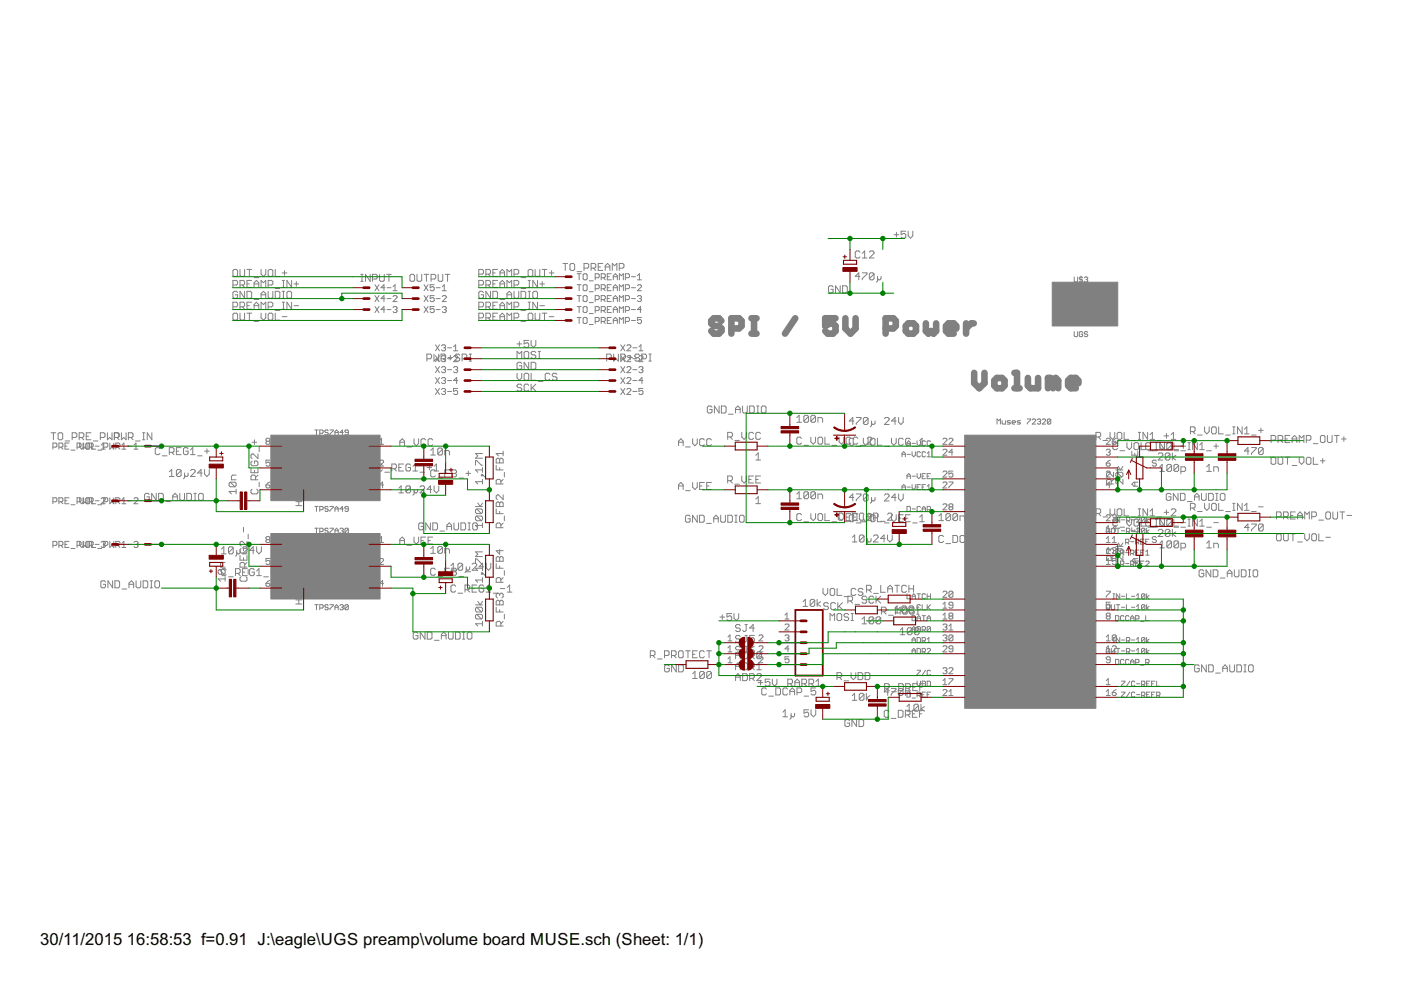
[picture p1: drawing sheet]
<svg xmlns="http://www.w3.org/2000/svg" width="297mm" height="210mm" viewBox="0 0 297 210" stroke-linecap="round" stroke-linejoin="round" font-family="sans-serif">
<defs><g id="words">
<g font-size="4">
<text x="8.5" y="200.4">30/11/2015</text>
<text x="26.9" y="200.4">16:58:53 f=0.91 J:\eagle\UGS preamp\volume board MUSE.sch (Sheet: 1/1)</text>
</g>
</g></defs>
<g fill="none" stroke="#808080" stroke-width="1.4">
<path d="M153 68l-.6-.5h-1.1l-.5 .5v.6l.5 .5h1.1l.6 .5v.6l-.6 .5h-1.1l-.5-.5M155.1 69.6h1.6l.5-.5v-1.1l-.5-.5h-1.6v3.2M159.3 67.5h1.1M159.3 70.7h1.1M159.9 67.5v3.2M168.6 67.5l-2.2 3.2M177.1 67.5h-2.1v1.6l1.1-.5h.5l.5 .5v1.1l-.5 .5h-1.1l-.5-.5M179.2 67.5v2.1l1.1 1.1 1.1-1.1v-2.1M187.8 69.6h1.6l.5-.5v-1.1l-.5-.5h-1.6v3.2M192.6 68.6h1.1l.5 .5v1.1l-.5 .5h-1.1l-.6-.5v-1.1zM196.3 68.6v1.6l.5 .5 .6-.5 .5 .5 .6-.5v-1.6M200.6 69.6h2.1v-.5l-.5-.5h-1.1l-.5 .5v1.1l.5 .5h1.1"/>
<path d="M204.8 68.6v2.1M206.5 68.6h-.6l-1.1 1M206.5 79.1v2.1l1.1 1.1 1.1-1.1v-2.1M215.1 79.1h.5v3.2M211.3 80.1h1.1l.6 .6v1.1l-.6 .5h-1.1l-.5-.5v-1.1zM215.1 82.3h1.1M217.9 80.1v1.7l.6 .5h1.6v-2.2M223.3 80.7l-.6-.6h-.5v2.2M223.3 80.7v1.6M223.3 80.7l.5-.6 .6 .6v1.6M226.5 81.2h2.1v-.5l-.5-.6h-1.1l-.5 .6v1.1l.5 .5h1.1"/>
</g>
<g fill="#808080" stroke="#808080" stroke-width=".21">
<path d="M204.5 92.3h27.8v57.9h-27.8z"/>
<path d="M57.4 92.3h23.2v13.9h-23.2z"/>
<path d="M57.4 113.1h23.2v13.9h-23.2z"/>
<path d="M223.1 59.8h13.9v9.3h-13.9z"/>
</g>
<g fill="none" stroke="#808080" stroke-width=".21">
<path d="M49.6 57.1h.5l.3 .3v1l-.3 .2h-.5l-.2-.2v-1zM50.9 57.1v1.3l.2 .2h.5l.3-.2v-1.3M52.4 57.1h1M52.9 57.1v1.5M53.4 59.5h-1v1.4h1M53.9 58.9h1M55.4 57.1v1l.5 .5 .4-.5v-1M56.9 57.4l.2-.3h.5l.2 .3v1l-.2 .2h-.5l-.2-.2zM58.4 57.1v1.5h.9M59.8 57.9h1M59.8 59.5h.5M60.1 59.5v1.4"/>
<path d="M60.3 57.4v1M61.8 59.5v1.4l-1-1.4v1.4M62.8 59.7v1M76.5 59.6h.5M76.5 58.2h.5M76.8 58.2v1.4M78.5 58.2v1.4l-1-1.4v1.4M79 59.2h.7l.3-.3v-.5l-.3-.2h-.7v1.4M80.5 58.2v1.2l.2 .2h.5l.3-.2v-1.2M82 58.2h1M82.5 58.2v1.4M87.2 58.2h.5l.2 .2v1l-.2 .2h-.5l-.3-.2v-1z"/>
<path d="M88.4 58.2v1.2l.3 .2h.5l.2-.2v-1.2M89.9 58.2h1M90.4 58.2v1.4M91.4 59.2h.7l.3-.3v-.5l-.3-.2h-.7v1.4M92.9 58.2v1.2l.2 .2h.5l.3-.2v-1.2M94.4 58.2h1M94.9 58.2v1.4M101.5 58.1h.8l.2-.2v-.5l-.2-.3h-.8v1.5M103 58.1h.8l.2-.2v-.5l-.2-.3h-.8v1.5M103.5 58.1l.5 .5M104.5 57.9h.5M105.5 57.1h-1v1.5h1"/>
<path d="M105.5 59.5h-1v1.4h1M106 57.9h1M106 58.6v-1l.5-.5 .5 .5v1M107.5 58.6v-1.5l.5 .5 .5-.5v1.5M109 58.1h.7l.3-.2v-.5l-.3-.3h-.7v1.5M110.5 58.9h1M112 57.4l.2-.3h.5l.3 .3v1l-.3 .2h-.5l-.2-.2zM112 59.5h.5M112.2 59.5v1.4M113.5 57.1v1.3l.2 .2h.5l.2-.2v-1.3M114 59.5v1.4l-1-1.4v1.4M115 57.1h1"/>
<path d="M115 59.7v1M115.4 57.1v1.5M116.5 57.9h.9M116.9 57.4v1M119.4 55.9h1M119.8 55.9v1.4M121.1 55.9h.5l.2 .2v1l-.2 .2h-.5l-.3-.2v-1zM122.3 57.6h1M122.4 58h.8M122.8 58v1.3M123.6 58.3l.2-.3h.5l.2 .3v.8l-.2 .2h-.5l-.2-.2zM123.8 56.9h.8l.2-.3v-.5l-.2-.2h-.8v1.4"/>
<path d="M124.9 59.5h.9M125.3 56.9h.8l.2-.3v-.5l-.2-.2h-.8v1.4M125.8 56.9l.5 .4M126.2 58.9h.6l.2-.2v-.4l-.2-.3h-.6v1.3M126.8 56.6h.5M127.5 58.9h.6l.2-.2v-.4l-.2-.3h-.6v1.3M127.8 55.9h-1v1.4h1M127.9 58.9l.4 .4M128.3 56.6h1M128.3 57.3v-1l.5-.4 .5 .4v1M128.8 58.7h.4M129.6 58h-.8v1.3h.8"/>
<path d="M129.8 57.3v-1.4l.5 .4 .5-.4v1.4M130 58.7h.9M130 59.3v-.8l.5-.5 .4 .5v.8M131.3 56.9h.7l.3-.3v-.5l-.3-.2h-.7v1.4M131.3 59.3v-1.3l.4 .5 .5-.5v1.3M132.6 58.9h.6l.3-.2v-.4l-.3-.3h-.6v1.3M133.9 58.7h.8M135.1 59.3h.9M135.1 58.5l.5-.5v1.3M182.3 58.6h-1l.8-.8v1.5M182.3 53.5l-.2-.3h-.5l-.3 .3v1l.3 .2h.5l.2-.2M182.8 57.8h1v.3l-1 1v.2"/>
<path d="M182.8 54.7h1M182.8 53.7l.5-.5v1.5M184.3 53.5l.3-.3h.5l.2 .3v.2l-1 1h1M185.3 58.1l-.2-.3h-.5l-.3 .3v1M185.3 58.1v1l-.2 .2h-.5l-.3-.2M185.3 58.1l-1 1M186.1 58.6v1l-.3 .2M186.8 58.6v.5l-.2 .2h-.3l-.2-.2M189.5 49.8h1M190.1 49.3v1M192 49h-.9v.8l.7-.3 .2 .3v.5l-.2 .2h-.5l-.2-.2M192.6 49v1l.4 .5 .5-.5v-1"/>
<path d="M227.8 58.7v.9l.1 .2h.4l.2-.2v-.9M229.2 58.5v1.5M229.5 58.9l-.1-.2h-.4l-.2 .2 .2 .4h.4l.1 .1-.1 .4h-.4l-.2-.2M229.9 58.9l.5-.2 .2 .2-.2 .4M230.3 59.3h.1M230.4 59.3l.2 .1-.2 .4-.5-.2M49.4 60.4h.7l.3-.2v-.5l-.3-.2h-.7v1.4M49.4 65.1h.7l.3-.3v-.5l-.3-.2h-.7v1.5M49.4 66.6l.2-.2h.5l.3 .2v1l-.3 .3h-.5l-.2-.3zM50.4 62l-.3-.2h-.5l-.2 .2v1l.2 .2h.5l.3-.2v-.5h-.5M50.9 60.4h.7l.3-.2v-.5l-.3-.2h-.7v1.4M50.9 65.1h.7l.3-.3v-.5l-.3-.2h-.7v1.5"/>
<path d="M50.9 66.4v1.2l.2 .3h.5l.3-.3v-1.2M51.4 65.1l.5 .5M51.4 60.4l.5 .5M51.9 61.8v1.4l-1-1.4v1.4M52.4 61.8h.7l.3 .2v1l-.3 .2h-.7zM52.4 66.4h1M52.4 64.8h.5M52.4 60.2h.5M52.9 66.4v1.5M53.4 64.1h-1v1.5h1M53.9 63.5h1M53.9 68.1h1"/>
<path d="M53.9 64.8h1M53.9 60.9v-1l.5-.4 .5 .4v1M53.9 65.6v-1l.5-.5 .5 .5v1M53.9 60.2h1M55.4 62.5h.9M55.4 60.9v-1.4l.5 .4 .4-.4v1.4M55.4 63.2v-.9l.5-.5 .4 .5v.9M55.4 65.6v-1.5l.5 .5 .4-.5v1.5M55.4 66.4v1l.5 .5 .4-.5v-1M56.9 61.8v1.2l.2 .2h.5l.2-.2v-1.2M56.9 60.4h.7l.2-.2v-.5l-.2-.2h-.7v1.4M56.9 65.1h.7l.2-.3v-.5l-.2-.2h-.7v1.5"/>
<path d="M56.9 66.6l.2-.2h.5l.2 .2v1l-.2 .3h-.5l-.2-.3zM58.4 65.8h.9M58.4 61.8h.7l.2 .2v1l-.2 .2h-.7zM58.4 66.4v1.5h.9M58.4 61.2h.9M59.8 61.8h.5M59.8 63.2h.5M59.8 67.1h1M59.8 64.1h.5M59.8 65.6h.5M59.8 60.9h.5M60.1 61.8v1.4"/>
<path d="M60.1 64.1v1.5M60.8 62l.3-.2h.5l.2 .2v1l-.2 .2h-.5l-.3-.2zM61.8 64.1v1.5l-1-1.5v1.5M62.3 64.8h1M62.3 60.2h1M79.5 60.4l.8 1.2M79.5 62.7l.8 1.2M79.5 65l.8 1.3M80.3 60.4l-.8 1.2M80.3 62.7l-.8 1.2M80.3 65l-.8 1.3M81.6 61h-.8l.6-.6v1.2"/>
<path d="M81.6 63.3h-.8l.6-.6v1.2M81.6 65.6h-.8l.6-.6v1.3M82.1 61h.8M82.1 63.3h.8M82.1 65.6h.8M83.3 62.9l.2-.2h.5l.2 .2v.2l-.9 .8h.9M83.3 61.6h.9M83.3 65.2l.2-.2h.5l.2 .2-.2 .4M83.3 60.8l.5-.4v1.2M83.8 65.6h.2M84 65.6l.2 .2-.2 .5h-.5l-.2-.2M89.9 60.4l.9 1.2"/>
<path d="M89.9 62.7l.9 1.2M89.9 65l.9 1.3M90.5 76.1h.7l.3-.3v-.5l-.3-.2h-.7v1.5M90.8 60.4l-.9 1.2M90.8 62.7l-.9 1.2M90.8 65l-.9 1.3M92 75.1v1.5l.5-.5 .5 .5v-1.5M92.1 60.4h-.9v.6l.6-.2 .3 .2v.4l-.3 .2h-.4l-.2-.2M92.1 62.7h-.9v.6l.6-.2 .3 .2v.4l-.3 .2h-.4l-.2-.2M92.1 65h-.9v.6l.6-.2 .3 .2v.5l-.3 .2h-.4l-.2-.2M92.3 73.1l.9 1.3M92.3 75.4l.9 1.3"/>
<path d="M92.3 77.7l.9 1.3M92.5 61h.8M92.5 63.3h.8M92.5 65.6h.8M93.2 73.1l-.9 1.3M93.2 75.4l-.9 1.3M93.2 77.7l-.9 1.3M93.5 76.1h.8M93.6 73.3l.2-.2h.5l.2 .2-.2 .4M93.6 75.6l.2-.2h.5l.2 .2-.2 .5M93.6 78l.2-.3h.5l.2 .3-.2 .4M93.8 61.6h.8"/>
<path d="M93.8 62.9l.2-.2h.4l.2 .2v.2l-.8 .8h.8M93.8 65.2l.2-.2h.4l.2 .2-.2 .4M93.8 60.8l.4-.4v1.2M94 76.1l.5 .5M94 73.7h.3M94 78.4h.3M94.2 65.6h.2M94.3 76.1l.2-.3v-.5l-.2-.2h-.8v1.5M94.3 73.7l.2 .3-.2 .4h-.5l-.2-.2M94.3 76.1l.2 .2-.2 .4h-.5l-.2-.2M94.3 78.4l.2 .2-.2 .4h-.5l-.2-.2M94.4 65.6l.2 .2-.2 .5h-.4l-.2-.2"/>
<path d="M94.9 76.1h.8M94.9 73.7h.8M94.9 78.4h.8M95 75.8h1M95.5 75.3v1M96.2 74.4h.8M96.2 75.6l.2-.2h.4l.2 .2v.2l-.8 .9h.8M96.2 78l.2-.3h.4l.2 .3-.2 .4M96.2 73.5l.4-.4v1.3M96.6 78.4h.2M96.8 78.4l.2 .2-.2 .4h-.4l-.2-.2M97.5 75.3l-.3-.2h-.5l-.2 .5 .2 .2h.5l.3 .5-.3 .3h-.5l-.2-.3"/>
<path d="M98 76.1h.7l.3-.3v-.5l-.3-.2h-.7v1.5M99.5 75.1h.5M99.5 76.6h.5M99.7 75.1v1.5M101.5 65.1h.8l.2-.3v-.5l-.2-.2h-.8v1.5M101.5 60.4h.8l.2-.2v-.5l-.2-.2h-.8v1.4M101.5 67.4h.8l.2-.3v-.5l-.2-.2h-.8v1.5M102.5 62l-.2-.2h-.5l-.3 .2v1l.3 .2h.5l.2-.2v-.5h-.5M103 60.4h.8l.2-.2v-.5l-.2-.2h-.8v1.4M103 65.1h.8l.2-.3v-.5l-.2-.2h-.8v1.5M103 67.4h.8l.2-.3v-.5l-.2-.2h-.8v1.5M103.5 65.1l.5 .5"/>
<path d="M103.5 60.4l.5 .5M103.5 67.4l.5 .5M104 61.8v1.4l-1-1.4v1.4M104.5 61.8h.7l.3 .2v1l-.3 .2h-.7zM104.5 67.1h.5M104.5 64.8h.5M104.5 60.2h.5M105.5 64.1h-1v1.5h1M105.5 66.4h-1v1.5h1M106 63.5h1M106 67.1h1M106 64.8h1"/>
<path d="M106 60.9v-1l.5-.4 .5 .4v1M106 65.6v-1l.5-.5 .5 .5v1M106 67.9v-1l.5-.5 .5 .5v1M106 60.2h1M107.5 60.9v-1.4l.5 .4 .5-.4v1.4M107.5 62.5h1M107.5 63.2v-.9l.5-.5 .5 .5v.9M107.5 65.6v-1.5l.5 .5 .5-.5v1.5M107.5 67.9v-1.5l.5 .5 .5-.5v1.5M109 65.1h.7l.3-.3v-.5l-.3-.2h-.7v1.5M109 61.8v1.2l.2 .2h.5l.3-.2v-1.2M109 60.4h.7l.3-.2v-.5l-.3-.2h-.7v1.4"/>
<path d="M109 67.4h.7l.3-.3v-.5l-.3-.2h-.7v1.5M109.6 72.9h1M109.6 76v-1.5l.5 .5 .5-.5v1.5M109.6 79.1v1l.5 .5 .5-.5v-1M110.1 72.4v1M110.5 65.8h1M110.5 61.8h.7l.3 .2v1l-.3 .2h-.7zM110.5 68.1h1M110.5 61.2h1M110.6 77.1l-.2-.3h-.5l-.3 .3v1l.3 .2h.5l.2-.2v-.5h-.5M111.1 74.7l.3-.2h.5l.2 .2v1l-.2 .3h-.5l-.3-.3zM111.4 79.1h.5l.2 .3v1l-.2 .2h-.5l-.3-.2v-1z"/>
<path d="M112 61.8h.5M112 63.2h.5M112 66.6l.2-.2h.5l.3 .2v1l-.3 .3h-.5l-.2-.3zM112 64.1h.5M112 65.6h.5M112 60.9h.5M112.1 72.2h-1v.7l.5-.2h.3l.2 .2v.5l-.2 .3h-.5l-.3-.3M112.1 76.8v1.5l-1-1.5v1.5M112.2 61.8v1.4M112.2 64.1v1.5M112.6 72.2v1l.5 .5 .5-.5v-1M112.6 76.8h.7l.3 .3v1l-.3 .2h-.7z"/>
<path d="M112.6 79.1v1.5h1M113 62l.2-.2h.5l.3 .2v1l-.3 .2h-.5l-.2-.2zM113.5 66.4v1.2l.2 .3h.5l.2-.3v-1.2M113.6 74.7l-.3-.2h-.4l-.3 .2v.3l.3 .2h.4l.3 .3v.2l-.3 .3h-.4l-.3-.3M114 64.1v1.5l-1-1.5v1.5M114.1 74.5h.5M114.1 76h.5M114.3 74.5v1.5M114.4 64.8h1M114.4 60.2h1M115 66.4h1M115.4 66.4v1.5"/>
<path d="M116.5 67.1h.9M116.6 79.4l-.3-.3h-.5l-.2 .3v1l.2 .2h.5l.3-.2M118.1 79.4l-.3-.3h-.5l-.2 .3v.2l.2 .3h.5l.3 .2v.3l-.3 .2h-.5l-.2-.2M122.4 60.4h.8M122.4 62.7h.8M122.4 65h.8M122.4 67.3h.8M122.8 60.4v1.2M122.8 62.7v1.2M122.8 65v1.3M122.8 67.3v1.3M123.6 62.9l.2-.2h.5l.2 .2v.8l-.2 .2h-.5l-.2-.2z"/>
<path d="M123.6 65.2l.2-.2h.5l.2 .2v.9l-.2 .2h-.5l-.2-.2zM123.8 60.4h.5l.2 .2v.8l-.2 .2h-.5l-.2-.2v-.8zM123.8 67.3h.5l.2 .2v.9l-.2 .2h-.5l-.2-.2v-.9zM124.9 61.8h.9M124.9 64.2h.9M124.9 66.5h.9M124.9 68.8h.9M126.2 61.2h.6l.2-.2v-.4l-.2-.2h-.6v1.2M126.2 68.2h.6l.2-.3v-.4l-.2-.2h-.6v1.3M126.2 63.5h.6l.2-.2v-.4l-.2-.2h-.6v1.2M126.2 65.8h.6l.2-.2v-.4l-.2-.2h-.6v1.3M127.5 61.2h.6l.2-.2v-.4l-.2-.2h-.6v1.2"/>
<path d="M127.5 63.5h.6l.2-.2v-.4l-.2-.2h-.6v1.2M127.5 65.8h.6l.2-.2v-.4l-.2-.2h-.6v1.3M127.5 68.2h.6l.2-.3v-.4l-.2-.2h-.6v1.3M127.9 61.2l.4 .4M127.9 63.5l.4 .4M127.9 65.8l.4 .5M127.9 68.2l.4 .4M128.6 76.1h.8l.2-.3v-.5l-.2-.2h-.8v1.5M128.8 61h.4M128.8 63.3h.4M128.8 65.6h.4M128.8 67.9h.4"/>
<path d="M129.6 60.4h-.8v1.2h.8M129.6 62.7h-.8v1.2h.8M129.6 65h-.8v1.3h.8M129.6 67.3h-.8v1.3h.8M130 68.6v-.9l.5-.4 .4 .4v.9M130 61.6v-.8l.5-.4 .4 .4v.8M130 63.9v-.8l.5-.4 .4 .4v.8M130 66.3v-.9l.5-.4 .4 .4v.9M130 61h.9M130 63.3h.9M130 65.6h.9M130 67.9h.9"/>
<path d="M130.1 75.1v1.5l.5-.5 .5 .5v-1.5M131.3 61.6v-1.2l.4 .4 .5-.4v1.2M131.3 63.9v-1.2l.4 .4 .5-.4v1.2M131.3 66.3v-1.3l.4 .4 .5-.4v1.3M131.3 68.6v-1.3l.4 .4 .5-.4v1.3M131.6 76.1h.8l.2-.3v-.5l-.2-.2h-.8v1.5M131.6 73.1l.9 1.3M131.6 75.4l.9 1.3M131.6 77.7l.9 1.3M132.1 76.1l.5 .5M132.5 73.1l-.9 1.3M132.5 75.4l-.9 1.3"/>
<path d="M132.5 77.7l-.9 1.3M132.6 65.8h.6l.3-.2v-.4l-.3-.2h-.6v1.3M132.6 61.2h.6l.3-.2v-.4l-.3-.2h-.6v1.2M132.6 63.5h.6l.3-.2v-.4l-.3-.2h-.6v1.2M132.6 68.2h.6l.3-.3v-.4l-.3-.2h-.6v1.3M132.9 73.3l.2-.2h.4l.3 .2v.2l-.9 .9h.9M132.9 75.6l.2-.2h.4l.3 .2v.2l-.9 .9h.9M132.9 78l.2-.3h.4l.3 .3v.2l-.9 .8h.9M133.1 75.8h1M133.6 75.3v1M133.9 61h.8M133.9 63.3h.8"/>
<path d="M133.9 65.6h.8M133.9 67.9h.8M134.2 76.1h.8M134.2 73.7h.8M134.2 78.4h.8M135.1 60.6l.3-.2h.4l.2 .2v.2l-.9 .8h.9M135.1 62.9l.3-.2h.4l.2 .2-.2 .4M135.5 75.6l.2-.2h.4l.2 .2v.2l-.8 .9h.8M135.5 73.5l.4-.4v1.3M135.5 74.4h.8M135.5 78l.2-.3h.4l.2 .3-.2 .4M135.6 63.3h.2"/>
<path d="M135.6 75.3l-.3-.2h-.4l-.3 .2v.3l.3 .2h.4l.3 .3v.2l-.3 .3h-.4l-.3-.3M135.8 63.3l.2 .2-.2 .4h-.4l-.3-.2M135.9 78.4h.2M136 67.3h-.9v.6l.7-.2 .2 .2v.5l-.2 .2h-.4l-.3-.2M136 65.6h-.9l.7-.6v1.3M136.1 76.1h.7l.3-.3v-.5l-.3-.2h-.7v1.5M136.1 78.4l.2 .2-.2 .4h-.4l-.2-.2M137.6 75.1h.5M137.6 76.6h.5M137.8 75.1v1.5M176.6 60.9l-.2-.3h-.5l-.2 .3v.9l.2 .3h.5l.2-.3v-.5h-.5M178.1 60.6v1.5l-1-1.5v1.5"/>
<path d="M178.6 60.6h.8l.2 .3v.9l-.2 .3h-.8zM227.8 70.3v.9l.1 .2h.4l.2-.2v-.9M229.5 70.5l-.1-.2h-.4l-.2 .2v.7l.2 .2h.4l.1-.2v-.4h-.3M230.6 70.5l-.2-.2-.5 .2 .2 .3 .5 .2-.2 .4-.5-.2M10.8 91.8h1M11.2 94.8h.7l.2-.2v-.4l-.2-.3h-.7v1.3M11.3 91.8v1.4M12.5 94.8h.6l.2-.2v-.4l-.2-.3h-.6v1.3M12.6 91.8h.5l.2 .2v1l-.2 .2h-.5l-.3-.2v-1zM12.9 94.8l.4 .4M13.8 94.6h.4M13.8 93.5h1"/>
<path d="M14.6 93.9h-.8v1.3h.8M15 95.4h.9M15.3 92.8h.7l.3-.3v-.5l-.3-.2h-.7v1.4M16.3 94.8h.7l.2-.2v-.4l-.2-.3h-.7v1.3M16.8 92.8h.7l.3-.3v-.5l-.3-.2h-.7v1.4M16.9 93.9v.9l.4 .4 .4-.4v-.9M17.3 92.8l.5 .4M17.6 93.9v1.3l.4-.4 .5 .4v-1.3M18.3 92.5h.5M18.4 93.9h.4l.2 .3v.8l-.2 .2h-.4l-.2-.2v-.8zM18.9 94.8h.6l.2-.2v-.4l-.2-.3h-.6v1.3M19.3 91.8h-1v1.4h1"/>
<path d="M19.3 94.8l.4 .4M19.4 93.9v1.3h.9M19.8 93.5h1M20.2 94.6h.8M20.7 95.4h.9M21.3 92.8h.7l.3-.3v-.5l-.3-.2h-.7v1.4M21.4 95.2h.9M21.4 94.4l.5-.5v1.3M22 94.8h.6l.3-.2v-.4l-.3-.3h-.6v1.3M22.8 91.8v1.4l.5-.4 .4 .4v-1.4M23.3 93.9v1.3l.4-.4 .4 .4v-1.3M24.3 91.8v1.4"/>
<path d="M24.6 94.8h.6l.2-.2v-.4l-.2-.3h-.6v1.3M24.8 92.8l.5 .4M25 91.8l.3 .2-.1 .5M25 94.8l.4 .4M25 91.8h-.8v1.4M25.2 92.5l-.2 .3M25.3 92.5l-.3 .3h-.8M25.7 91.8v1.4l.5-.4 .5 .4v-1.4M25.8 95.2h.9M25.8 94.4l.5-.5v1.3M27.1 94.6h.9M27.2 92.8h.8l.2-.3v-.5l-.2-.2h-.8v1.4"/>
<path d="M27.7 92.8l.5 .4M28.4 95.2h.9M28.4 94.4l.4-.5v1.3M28.7 93.5h1M30.2 91.8h.5M30.2 93.2h.5M30.5 91.8v1.4M32.2 91.8v1.4l-1-1.4v1.4M33.9 95.2l-.2-.3h-.5l-.3 .3v.9l.3 .3h.5l.2-.3M34.4 96.6h1M35.9 95.9h.7l.3-.2v-.5l-.3-.3h-.7v1.5M36.4 95.9l.5 .5"/>
<path d="M37.4 95.7h.5M38.4 99.8v1l-.3 .2h-.4l-.3-.2M38.4 94.9h-1v1.5h1M38.4 99.8l-.3-.3h-.4l-.3 .3v1M38.4 99.8l-1 1M39.9 95.2l-.3-.3h-.5l-.2 .3v.9l.2 .3h.5l.3-.3v-.4h-.5M40.4 99.8l.2-.3h.5l.3 .3v.2l-1 1h1M40.4 96.4h1M40.4 95.4l.5-.5v1.5M41.9 96.6h1M43.4 99.5v1l.5 .5 .5-.5v-1M43.4 95.7h1"/>
<path d="M43.9 95.2v.9M53.2 99.2v1h1.5v-1M53.4 97.7l-.2 .3v.5l.2 .2h1l.3-.2v-.5l-.3-.3h-.4v.5M53.4 93.8h1M54 93.3v1M54 99.7v.5M54.7 96.2v1l-1-1h-.3l-.2 .3v.5l.2 .2M54.9 94.8v1M56.6 93.6l-.2 .2 .2 .4h.4l.2-.2-.2-.4M56.6 93.6l-.2-.3 .2-.4h.4l.2 .2-.2 .5M56.6 93.6h.4M57.2 97.6h-.8v.6l.6-.2 .2 .2v.4l-.2 .2h-.4l-.2-.2"/>
<path d="M61.9 95.2h.5M61.9 99.2h.5M61.9 93.9h.5M62.1 93.9v1.3M62.8 98.6h-.9v1.3h.9M63.6 93.9v1.3l-.8-1.3v1.3M64.1 98.6v1.3l-.9-1.3v1.3M66.7 91.2h.8M67.1 91.2v1M67.8 91.9h.5l.2-.2v-.4l-.2-.1h-.5v1M69.6 91.3l-.2-.1h-.4l-.1 .1 .1 .4h.4l.2 .2-.2 .3h-.4l-.1-.1M69.9 91.2h.8l-.8 1"/>
<path d="M71 92.2v-.7l.4-.3 .3 .3v.7M71 91.7h.7M72.6 93.9h.4l.2 .3v.8l-.2 .2h-.4l-.2-.2v-.8zM72.8 91.7h-.7l.5-.5v1M73.6 93.9v1.1l.3 .2h.4l.2-.2v-1.1M73.6 99.2h.5M73.9 91.7h-.6l-.2-.2 .2-.3h.4l.2 .1v.8l-.2 .1-.6-.1M74.5 98.6h-.9v1.3M74.9 98.6h.7l.2 .2-.2 .4 .2 .5-.2 .2h-.7zM74.9 99.2h.7M74.9 93.9h.9M75.4 93.9v1.3"/>
<path d="M80.5 97.8l.2-.2h.4l.2 .2v.2l-.8 .8h.8M80.5 93.3l.4-.4v1.3M80.5 94.2h.8M81.1 98.6l-.3-.2h-.5l-.2 .2v1l.2 .3h.5l.3-.3M83.1 99.4h.7l.3-.3v-.5l-.3-.2h-.7v1.5M83.6 99.4l.5 .5M84.6 99.1h.4M84.8 93.8h1M84.8 94.5v-1l.5-.5 .5 .5v1M85.6 98.4h-1v1.5h1M86.3 94.8h1M87 98.6l-.2-.2h-.5l-.2 .2v1l.2 .3h.5l.2-.3v-.5h-.4"/>
<path d="M87.5 99.9h1M87.5 98.9l.6-.5v1.5M87.8 93v1l.5 .5 .5-.5v-1M90.3 93.3l-.3-.3h-.5l-.2 .3v1l.2 .2h.5l.3-.2M90.5 99.1h1M91 98.6v1M91.3 95.5l.5-.5v1.5M91.3 96.5h1M91.7 93.3l-.2-.3h-.5l-.2 .3v1l.2 .2h.5l.2-.2M92 99.9h1M92 98.9l.5-.5v1.5M92.3 99.9l-.2-.3h-.5l-.3 .3v1l.3 .2h.5l.2-.2"/>
<path d="M92.3 80.1l.9 1.2M92.3 82.4l.9 1.3M93.2 80.1l-.9 1.2M93.2 82.4l-.9 1.3M93.6 80.3l.2-.2h.5l.2 .2-.2 .4M93.6 82.6l.2-.2h.5l.2 .2-.2 .4M93.8 95.2l-.2-.2h-.5l-.3 .2v1M93.8 95.2v1l-.2 .3h-.5l-.3-.3M93.8 95.2l-1 1M94 80.7h.3M94 83h.3M94.3 80.7l.2 .2-.2 .4h-.5l-.2-.2"/>
<path d="M94.3 83l.2 .2-.2 .5h-.5l-.2-.3M94.3 96.5v-1h.8l.2 .2v.8M94.9 80.7h.8M94.9 83h.8M95.3 99.6h-1v1.5M95.8 99.6h.7l.3 .3v.2l-.3 .3 .3 .2v.3l-.3 .2h-.7zM97 80.7h-.8l.6-.6v1.2M97 82.4h-.8v.6l.4-.2 .4 .2v.4l-.2 .3h-.4l-.2-.3M99.3 99.9v1M100.8 98.6v-.9h.3l1 .9h.2M102.3 96.2h-1.5l.5 .4-.5 .6h1.5M102.3 99.1v1"/>
<path d="M102.3 99.6h-1.5l.5 .5M105.2 98.7v.9h1.5M105.2 97.4l.3-.2h.2l.2 .2 .3-.2h.2l.3 .2v.7h-1.5zM105.9 97.4v.7M105.9 99.1v.5M106.7 96.2h-1.5l.5 .4M106.7 95.7v.9M110.6 81.7l-.2-.3h-.5l-.3 .3v.2l.3 .3h.5l.2 .2v.3l-.2 .2h-.5l-.3-.2M112.1 81.7l-.2-.3h-.5l-.3 .3v1l.3 .2h.5l.2-.2M112.6 81.4v1.5M112.9 82.2l.7 .7M113.6 81.4l-1 1"/>
<path d="M114.1 80.9h1M131.6 80.1l.9 1.2M131.6 82.4l.9 1.3M132.5 80.1l-.9 1.2M132.5 82.4l-.9 1.3M132.9 82.6l.2-.2h.4l.3 .2v.2l-.9 .9h.9M132.9 80.3l.2-.2h.4l.3 .2v.2l-.9 .8h.9M134.2 80.7h.8M134.2 83h.8M136.3 82.4h-.8v.6l.6-.2 .2 .2v.4l-.2 .3h-.4l-.2-.3M136.3 80.7h-.8l.6-.6v1.2M143.9 94.5v-1l.5-.5 .4 .5v1"/>
<path d="M143.9 93.8h.9M145.4 94.8h.9M146.9 93v1l.4 .5 .5-.5v-1M149.3 93.3l-.2-.3h-.5l-.3 .3v1l.3 .2h.5l.2-.2M150.8 93.3l-.2-.3h-.5l-.3 .3v1l.3 .2h.5l.2-.2M151 86.3l-.3-.2h-.5l-.2 .2v1l.2 .3h.5l.3-.3v-.5h-.5M152.5 86.1v1.5l-1-1.5v1.5M153 86.1h.7l.2 .2v1l-.2 .3h-.7zM154.3 92.6h.7l.3-.2v-.5l-.3-.2h-.7v1.5M154.5 87.8h.9M154.8 92.6l.5 .6M155.8 93.4h1"/>
<path d="M155.9 87.6v-1l.5-.5 .5 .5v1M155.9 86.8h1M157.3 91.7v.9l.5 .6 .5-.6v-.9M157.4 86.1v1.2l.3 .3h.5l.2-.3v-1.2M158.9 86.1h.8l.2 .2v1l-.2 .3h-.8zM159.8 91.9l-.3-.2h-.5l-.2 .2v1l.2 .3h.5l.3-.3M160.3 96.5l.5-.5v1.5M160.3 97.5h.9M160.4 86.1h.5M160.4 87.6h.5M160.7 86.1v1.5M161.2 91.9l-.2-.2h-.5l-.2 .2v1l.2 .3h.5l.2-.3"/>
<path d="M161.4 86.3l.3-.2h.5l.2 .2v1l-.2 .3h-.5l-.3-.3zM168.9 88.5l.5-.4v1.4M168.9 89.5h1M169.9 92.9l-.2-.2h-.5l-.3 .2v1l.3 .3h.5l.2-.3M170.4 94.4h1M171.4 88.3v1l-.2 .2h-.5l-.3-.2M171.4 88.3l-.2-.2h-.5l-.3 .2v1M171.4 88.3l-1 1M171.9 92.7v1l.5 .5 .5-.5v-1M172.9 88.3v1l-.2 .2h-.5l-.3-.2M172.9 88.3l-.2-.2h-.5l-.3 .2v1M172.9 88.3l-1 1"/>
<path d="M173.4 89.5v-1h.8l.2 .3v.7M173.7 92.7h.5l.2 .2v1l-.2 .3h-.5l-.3-.3v-1zM174.9 92.7v1.5h1M176.4 94.4h1M177.9 92.7v1l.5 .5 .5-.5v-1M180.4 92.9l-.3-.2h-.5l-.2 .2v1l.2 .3h.5l.3-.3M181 89.3h-.9l.7-.8v1.5M181 93.2l-.2-.3h-.5l-.2 .3v.9l.2 .3h.5l.2-.3M181.5 88.5h1v.3l-1 .9v.3M181.5 94.7h1M181.9 92.9l-.3-.2h-.5l-.2 .2v1l.2 .3h.5l.3-.3M182.4 94.4h1"/>
<path d="M183 92.9v1l.5 .5 .5-.5v-1M183.9 92.9l.2-.2h.5l.3 .2v.3l-1 1h1M184 88.8l-.2-.3h-.5l-.3 .3v.9M184 88.8v.9l-.2 .3h-.5l-.3-.3M184 88.8l-1 .9M184.5 93.2l.3-.3h.5l.2 .3v.9l-.2 .3h-.5l-.3-.3zM184.8 89.3v1l-.3 .2M185.5 89.3v.4l-.2 .3h-.3l-.2-.3M186 92.9v1.5h1M187.5 88.8l.3-.3h.5l.2 .3v.2l-1 1h1M187.5 94.7h1M189 92.9v1l.5 .5 .5-.5v-1"/>
<path d="M190 89.3h-1l.8-.8v1.5M190.5 88.5v1l.5 .5 .5-.5v-1M191.2 96.3h.8M191.2 96.9v-.8l.4-.3 .4 .3v.8M191.5 93.2l-.2-.3h-.5l-.3 .3v.9l.3 .3h.5l.2-.3M192.3 94h.7M192.3 96.3h.7M192.3 94.5v-.7l.4-.3 .3 .3v.7M193 93.2l-.3-.3h-.4l-.3 .3v.9l.3 .3h.4l.3-.3M193.4 94h.7M193.4 95.8v.7l.3 .4 .4-.4v-.7M193.5 94.7h1"/>
<path d="M194.4 93.5v.7l.4 .3 .4-.3v-.7M195 94.4h1M195 93.4l.5-.5v1.5M195.2 96l-.2-.2h-.4l-.2 .2v.7l.2 .2h.4l.2-.2M196.2 93.6l-.2-.1h-.3l-.2 .1v.8l.2 .1h.3l.2-.1M196.2 96l-.2-.2h-.3l-.2 .2v.7l.2 .2h.3l.2-.2M196.6 96.9h.7M196.6 96.1l.3-.3v1.1M197.3 93.6l-.2-.1h-.4l-.1 .1v.8l.1 .1 .6-.1M199.9 93.1l.2-.2h.5l.2 .2v.2l-.9 .9h.9M199.9 95.5l.2-.3h.5l.2 .3v.2l-.9 .8h.9M201.2 93.1l.2-.2h.4l.2 .2v.2l-.8 .9h.8"/>
<path d="M202 99.9h-.8v.6l.6-.2 .2 .2v.4l-.2 .3h-.4l-.2-.3M202 95.9h-.8l.6-.7v1.3M206.7 97.1h.7l.2-.2v-.4l-.2-.2h-.7v1.2M206.7 94.8h.7l.2-.2v-.4l-.2-.3h-.7v1.3M208.4 93.7v1.7M208.4 96.1v1.6M208.9 96.5l-.2-.2h-.5l-.2 .2 .2 .4h.5l.2 .4-.2 .2h-.5l-.2-.2M208.9 94.2l-.2-.3h-.5l-.2 .5 .2 .2h.5l.2 .4-.2 .2h-.5l-.2-.2M209.3 96.5l.2-.2h.4l.2 .2v.2l-.8 .8h.8M209.3 94.2l.2-.3h.4l.2 .3v.2l-.8 .8h.8M210.6 94.2l.2-.3h.4l.2 .3v.2l-.8 .8h.8M211.4 89.9v-1.1l.4 .4 .3-.4v1.1"/>
<path d="M211.4 96.9h-.8l.6-.6v1.2M212.5 89.2v.5l.1 .2h.6v-.7M214.2 89.2h-.5l-.2 .2 .2 .2 .5 .1-.1 .2h-.6M214.6 89.6h.7l-.2-.4-.5 .2v.3l.2 .2h.3M216.4 89.2h-.6l-.1 .2 .7 .3-.2 .2h-.5M217.8 88.8h.7l-.7 1.1M218.9 89l.1-.2h.4l.2 .2v.2l-.7 .7h.7M219.9 89l.2-.2h.4l.1 .2-.1 .4M220.3 89.4h.2M220.5 89.4l.1 .2-.1 .3h-.4l-.2-.2M220.8 95.8h.4l.2 .2v.7l-.2 .2h-.4l-.1-.2v-.7zM221 89l.2-.2h.3l.2 .2-.7 .9h.7"/>
<path d="M221.7 95.8v.9l.2 .2h.3l.2-.2v-.9M222.1 94.5h.3M222.1 93.5h.3M222.2 93.5v1M222.8 89v.7l-.2 .2h-.4l-.1-.2M222.8 89l-.2-.2h-.4l-.1 .2v.7M222.8 89l-.7 .7M222.8 95.8h.7M223.1 95.8v1.1M223.5 93.5v1l-.7-1v1M223.9 94h.7M223.9 96.3h.7"/>
<path d="M224.7 98.1v1.1h.7M224.9 93.5v1h.7M224.9 95.8v1.1h.7M225.1 94.8h.7l.2-.2v-.4l-.2-.3h-.7v1.3M225.8 98.6h.7M226 94h.7M226 96.3h.7M226.4 97.1h.7l.2-.2v-.4l-.2-.2h-.7v1.2M226.4 99.4h.7l.2-.2v-.4l-.2-.2h-.7v1.3M226.9 93.7v1.7M226.9 98.8h.5l.2-.2v-.3l-.2-.2h-.5v1.1M227.1 93.6l.1-.1 .6 .1v.2l-.7 .7h.7"/>
<path d="M227.1 96l.1-.2h.4l.2 .2v.1l-.7 .8h.7M227.2 98.8l.4 .4M227.3 94.2l-.2-.3h-.4l-.3 .5 .3 .2h.4l.2 .4-.2 .2h-.4l-.3-.2M227.7 94.2l.2-.3h.4l.3 .3v.2l-.9 .8h.9M227.9 98.6h.4M228.1 96.7l.7-.7v.7l-.1 .2h-.4zM228.1 98.4v1.7M228.6 96.5l-.3-.2h-.4l-.2 .2 .2 .4h.4l.3 .4-.3 .2h-.4l-.2-.2M228.6 98.8l-.3-.2h-.4l-.2 .2 .2 .4h.4l.3 .2-.3 .5h-.4l-.2-.2M228.7 98.1h-.8v1.1h.8M228.8 93.6v.8l-.1 .1-.6-.1M228.8 93.6l-.1-.1-.6 .1v.8"/>
<path d="M228.8 96l-.1-.2h-.4l-.2 .2v1.7M228.8 93.6l-.7 .8M229 98.6h.4M229 94.6h.6l.2 .4-.2 .2h-.4l-.2-.2zM229 96.5l.2-.2h.4l.2 .2-.2 .4M229.2 93.5v1M229.2 95.8v1.1M229.4 96.9h.2M229.6 96.9l.2 .2-.2 .4h-.4l-.2-.2M229.7 93.8l-.5 .4 .5 .3M229.7 96.1l-.5 .4 .5 .4M229.7 98.1h-.7v1.6l.2 .2h.4l.2-.5-.2-.2h-.6l.8-.6"/>
<path d="M229.8 93.9l-.8 .7M232.4 92.6h.7l.3-.2v-.5l-.3-.2h-.7v1.5M232.9 92.6l.5 .6M233.9 93.4h1M234.5 98.2h.7l.2 .4-.2 .2h-.4l-.3-.2zM234.5 93.1l.3-.2h.4l.2 .2v.2l-.9 .9h.9M234.5 95.5l.3-.3h.4l.2 .3-.2 .4M235 95.9h.2M235.2 95.9l.2 .2-.2 .4h-.4l-.3-.2M235.4 91.7v.9l.5 .6 .4-.6v-.9M235.4 97.6l-.9 .6M235.8 93.6h.7l.2 .4-.2 .2h-.5l-.2-.2z"/>
<path d="M236.6 99.6h1.5M236.7 92.9l-.9 .7M236.9 91.9l.2-.2h.5l.2 .2v1l-.2 .3h-.5l-.2-.3zM236.9 94.1l-.2-.2h-.5l-.3 .2v1l.3 .2h.5l.2-.2M237.1 98.9l.5 .7 .5-.7M237.4 95.6h1M238.3 91.7v1.5h1M238.9 93.9v.9l.5 .5 .5-.5v-.9M239.8 93.4h1M240 95.7v.8h1.2v-.8M240.4 94.1l.3-.2h.5l.2 .2v1l-.2 .2h-.5l-.3-.2zM240.6 96.1v.4"/>
<path d="M241.3 91.7h.5M241.3 93.2h.5M241.6 91.7v1.5M241.9 93.9v1.4h1M243.3 91.7v1.5l-1-1.5v1.5M243.4 95.6h2M243.8 93.2h1M243.8 92.2l.5-.5v1.5M243.9 94.1l-.3-.2h-.5l-.2 .2v1l.2 .2h.5l.3-.2M244.9 93.9h.5M244.9 95.3h.5M245.2 93.9v1.4"/>
<path d="M245.2 97.8l-.2-.2h-.5l-.2 .2 .2 .4h.5l.2 .2-.2 .4h-.5l-.2-.2M245.3 93.4h1M245.6 96.3l.2-.3h.5l.2 .3v.2l-.9 1h.9M245.9 94.8l.5 .5 .5-.5M245.9 99.9h1M245.9 99l.5-.5v1.4M246.8 92.4h1M246.9 93.9v1.4l-1-1.4v1.4M247.3 91.9v1M247.6 95.3l-.2-.2v-1l.2-.2h.5l.3 .2v1l-.3 .2M248.1 96.3v1l-.3 .2h-.5l-.2-.2M248.1 96.3l-.3-.3h-.5l-.2 .3v1"/>
<path d="M248.1 96.3l-1 1M248.3 92.2l.5-.5v1.5M248.3 93.2h1M248.4 98.7v1l-.3 .2h-.5l-.2-.2M248.4 98.7l-.3-.2h-.5l-.2 .2v1M248.4 98.7l-1 1M248.4 94.3l-1 1h1M248.6 96v1.5M248.9 93.9v1.4h1M248.9 95.6h1M249.3 96.5l-.7 .5 .7 .5M249.9 98.7v1l-.3 .2h-.5l-.2-.2"/>
<path d="M249.9 98.7l-.3-.2h-.5l-.2 .2v1M249.9 98.7l-1 1M250.4 95.6h1M250.4 99.9h.7l.3-.2v-.5l-.3-.2h-.7v1.5M250.4 94.6h1M250.9 94.1v1M251.9 93.9h.4M251.9 95.3h.4M252.1 93.9v1.4M252.4 91.5h.8l.2-.3v-.4l-.2-.3h-.8v1.5M252.9 91.5l.5 .5M253.9 93.9v1.4l-1-1.4v1.4"/>
<path d="M253.9 92.2h1M254.4 95.3h.9M254.4 94.3l.4-.4v1.4M255.4 90.5v1l.5 .5 .5-.5v-1M255.8 99l.5-.5v1.4M255.8 99.9h1M255.8 95.6h1M257.1 90.5h.5l.3 .3v.9l-.3 .3h-.5l-.2-.3v-.9zM257.3 99.9v-.9h.8l.2 .2v.7M257.3 94.6h1M257.8 94.1v1M258.4 90.5v1.5h1"/>
<path d="M259.9 92.2h1M261.4 90.5h.5M261.4 92h.5M261.6 90.5v1.5M263.4 90.5v1.5l-1-1.5v1.5M263.8 92h1M263.8 91l.6-.5v1.5M264.8 95.6h-1l.8-.7v1.5M265.3 94.9h1v.2l-1 1v.3M265.3 92.2h1M266.8 91.2h1M267.3 90.8v.9"/>
<path d="M267.8 95.1l-1 1M267.8 95.1l-.2-.2h-.5l-.3 .2v1M267.8 95.1v1l-.2 .3h-.5l-.3-.3M269.5 93.3h.7l.3-.2v-.5l-.3-.3h-.7v1.5M269.7 97h.5l.3 .2v1l-.3 .2h-.5l-.2-.2v-1zM271 97v1.2l.2 .2h.5l.3-.2v-1.2M271 93.3h.7l.3-.2v-.5l-.3-.3h-.7v1.5M271.5 93.3l.5 .5M272.5 97h1M272.5 93.1h.5M273 97v1.4M273.5 92.3h-1v1.5h1"/>
<path d="M274 98.7h1M274 93.1h1M274 93.8v-1l.5-.5 .5 .5v1M275.5 93.8v-1.5l.4 .5 .6-.5v1.5M275.5 97v1l.4 .4 .6-.4v-1M277 93.3h.7l.2-.2v-.5l-.2-.3h-.7v1.5M277.2 97h.5l.2 .2v1l-.2 .2h-.5l-.2-.2v-1zM278.4 97v1.4h1M278.4 94.1h1M280 97.7h.9M280.2 92.3h.5l.2 .3v1l-.2 .2h-.5l-.2-.2v-1zM280.4 97.2v1"/>
<path d="M281.4 92.3v1.3l.3 .2h.5l.2-.2v-1.3M282.9 92.3h1M283.4 92.3v1.5M284.4 93.1h1M284.9 92.6v1M11.2 115.6h.7l.2-.2v-.4l-.2-.2h-.7v1.3M11.2 106.4h.7l.2-.2v-.5l-.2-.2h-.7v1.3M12.5 115.6h.6l.2-.2v-.4l-.2-.2h-.6v1.3M12.5 106.4h.6l.2-.2v-.5l-.2-.2h-.6v1.3M12.9 106.4l.4 .4M12.9 115.6l.4 .5M13.8 115.4h.4"/>
<path d="M13.8 106.2h.4M14.6 105.5h-.8v1.3h.8M14.6 114.8h-.8v1.3h.8M15 107h.9M15 116.3h.9M16.3 115.6h.7l.2-.2v-.4l-.2-.2h-.7v1.3M16.3 106.4h.7l.2-.2v-.5l-.2-.2h-.7v1.3M16.9 105.5v.9l.4 .4 .4-.4v-.9M16.9 114.8v.8l.4 .5 .4-.5v-.8M17.6 105.5v1.3l.4-.4 .5 .4v-1.3M17.6 114.8v1.3l.4-.5 .5 .5v-1.3M18.2 115l.2-.2h.4l.2 .2v.9l-.2 .2h-.4l-.2-.2z"/>
<path d="M18.4 105.5h.4l.2 .2v.9l-.2 .2h-.4l-.2-.2v-.9zM18.9 115.6h.6l.2-.2v-.4l-.2-.2h-.6v1.3M18.9 106.4h.6l.2-.2v-.5l-.2-.2h-.6v1.3M19.3 106.4l.4 .4M19.3 115.6l.4 .5M19.4 105.5v1.3h.9M19.4 114.8v1.3h.9M20.2 115.4h.8M20.2 106.2h.8M20.7 107h.9M20.7 116.3h.9M21.4 115l.3-.2h.9l.3 .2v.4l-.3 .2h-.6"/>
<path d="M21.4 105.7l.3-.2h.9l.3 .2v.5l-.3 .2h-.6M21.9 115.4h.2M22 105.5v1.3M22 114.8v1.3M22.1 105.5l.2 .5-.9 .8h.9M22.1 115.4l.2 .2-.2 .5h-.4l-.3-.2M22.1 114.8l.2 .2-.2 .4M23.3 105.5v1.3l.4-.4 .4 .4v-1.3M23.3 114.8v1.3l.4-.5 .4 .5v-1.3M24.6 115.6h.6l.2-.2v-.4l-.2-.2h-.6v1.3M24.6 106.4h.6l.2-.2v-.5l-.2-.2h-.6v1.3M25 106.4l.4 .4"/>
<path d="M25 115.6l.4 .5M25.8 106.8h.9M25.8 116.1h.9M25.8 106l.5-.5v1.3M25.8 115.2l.5-.4v1.3M27.1 115.4h.9M27.1 106.2h.9M28.4 105.7l.2-.2h.4l.3 .2v.3l-.9 .8h.9M28.4 115l.2-.2h.4l.3 .2-.3 .4M28.8 115.4h.2M29 115.4l.3 .2-.3 .5h-.4l-.2-.2M31.6 104.9l-.2-.3h-.5l-.3 .3v1l.3 .2h.5l.2-.2v-.6h-.5"/>
<path d="M33.1 104.6v1.5l-.9-1.5v1.5M33.6 104.6h.8l.2 .3v1l-.2 .2h-.8zM35.1 106.3h1M35.9 100l.5-.5v1.5M35.9 101h1M36.6 106.1v-1l.5-.5 .5 .5v1M36.6 105.3h1M38.1 104.6v1.3l.3 .2h.5l.2-.2v-1.3M39.1 100.3v1l-.2 .2M39.6 104.6h.7l.3 .3v1l-.3 .2h-.7zM39.9 100.3v.5l-.3 .2h-.2l-.3-.2M41.1 104.6h.5"/>
<path d="M41.1 106.1h.5M41.4 104.6v1.5M42.4 104.6h.4l.3 .3v1l-.3 .2h-.4l-.3-.2v-1zM42.9 100.3h-1l.7-.8v1.5M46.9 116.4l.6-.5v1.5M46.9 117.4h1M47.7 119.3h-.7l-.2 .2v.7h.9M48.8 102.2h1l.3 .3v.5l-.3 .2M48.8 102.2l-.2 .3v.5l.2 .2h1M48.8 102.2l1 1M49.4 116.2l-.2-.3h-.5l-.2 .3v1M49.4 116.2v1l-.2 .2h-.5l-.2-.2"/>
<path d="M49.4 116.2l-.9 1M50.1 104.2h-1.5l.5 .5M50.1 103.7v1M50.1 100.7h-.8l-.2 .3v.7h1M50.2 116.7v1l-.3 .2M50.9 117.8v1h1.5v-1M50.9 116.7v.5l-.2 .2h-.3l-.2-.2M51.1 116.3l-.2 .2v.5l.2 .3h1l.3-.3v-.5l-.3-.2h-.5v.5M51.4 116.2l.3-.3h.5l.2 .3v.2l-1 1h1M51.6 111.8v1M51.6 118.3v.5M52.4 114.8v1l-1-1h-.3l-.2 .2v.5l.2 .3"/>
<path d="M52.4 119.3l-.5 .5M52.6 113.3v1M53.4 103.7l-.2 .3v.5l.2 .2h1l.3-.2v-.5l-.3-.3M53.9 116.7h-1l.8-.8v1.5M54.2 101.7v-.7l-.2-.3h-.6l-.2 .3v.7h1.5M54.4 115.9v1l.5 .5 .5-.5v-1M54.7 100.7l-.5 .5M54.9 102.2v1M56.4 102.8h.6l.2 .5-.2 .2h-.4l-.2-.2zM56.6 114.4l-.2 .2 .2 .4h.4l.2-.2-.2-.4M56.6 114.4l-.2-.2 .2-.4h.4l.2 .2-.2 .4M56.6 114.4h.4"/>
<path d="M57.2 118.4h-.8v.6l.6-.2 .2 .2v.5l-.2 .2h-.4l-.2-.2M57.2 102.2l-.8 .6M61.9 114.8h.5M61.9 116.1h.5M62.1 114.8v1.3M62.7 107.2h1.3M62.7 106.4h1.3M62.8 119.4h-.9v1.3h.9M62.8 103.2v1.3l-.9-1.3v1.3M63.2 104.1h.7l.2-.3v-.4l-.2-.2h-.7v1.3M63.4 106.4v.8M63.6 114.8v1.3l-.8-1.3v1.3"/>
<path d="M63.6 104.1l.5 .4M63.7 101.7h1.3M63.7 100.8h1.3M64.1 119.4v1.3l-.9-1.3v1.3M64.4 100.8v.9M65.3 103.2l-.8 1.3M66.6 103.4l-.2-.2h-.4l-.2 .4 .2 .2h.4l.2 .5-.2 .2h-.4l-.2-.2M66.7 112h.8M66.7 107.4h.8M67.1 107.4v1M67.1 112v1.1M67.8 112.7h.5l.2-.2-.2-.5h-.5v1.1"/>
<path d="M67.8 108.1h.5l.2-.2v-.4l-.2-.1h-.5v1M67.9 103.4l-.2-.2h-.4l-.2 .4 .2 .2h.4l.2 .5-.2 .2h-.4l-.2-.2M69.6 112.2l-.2-.2h-.4l-.1 .2 .1 .3h.4l.2 .2-.2 .4h-.4l-.1-.2M69.6 107.5l-.2-.1h-.4l-.1 .1 .1 .4h.4l.2 .2-.2 .3h-.4l-.1-.1M69.9 112h.8l-.8 1.1M69.9 107.4h.8l-.8 1M71 112.5h.7M71 107.9h.7M71 108.4v-.7l.4-.3 .3 .3v.7M71 113.1v-.7l.4-.4 .3 .4v.7M72.1 112.2l.1-.2h.4l.2 .2-.2 .3M72.4 115l.2-.2h.4l.2 .2v.9l-.2 .2h-.4l-.2-.2z"/>
<path d="M72.4 112.5h.2M72.6 112.5l.2 .2-.2 .4h-.4l-.1-.2M72.8 107.9h-.7l.5-.5v1M73.2 103.4l-.2-.2h-.4l-.2 .2v.9l.2 .2h.4l.2-.2v-.5h-.4M73.6 114.8v1.1l.3 .2h.4l.2-.2v-1.1M73.9 112.2l-.2-.2h-.4l-.2 .2v.7M73.9 112.2v.7l-.2 .2h-.4l-.2-.2M73.9 107.9h-.6l-.2-.2 .2-.3h.4l.2 .1v.8l-.2 .1-.6-.1M73.9 112.2l-.8 .7M74.5 119.4h-.9v1.3M74.5 103.2v1.3l-.9-1.3v1.3M74.9 103.2h.7l.2 .2v.9l-.2 .2h-.7z"/>
<path d="M74.9 119.4h.7l.2 .2-.2 .5 .2 .4-.2 .2h-.7zM74.9 114.8h.9M75.4 114.8v1.3M80.5 115h.8M80.5 118.6l.2-.2h.4l.2 .2v.2l-.8 .9h.8M80.5 114.2l.4-.4v1.2M81.3 102.8h-.8l.6-.6v1.3M81.6 100.1h1M84.6 103.5l.4-.5v1.5M84.6 104.5h1M84.8 115.4v-1l.5-.5 .5 .5v1M84.8 114.6h1"/>
<path d="M86.3 115.6h1M87 103.3v.9l-.2 .3h-.5l-.2-.3M87 103.3l-.2-.3h-.5l-.2 .3v.9M87 103.3l-.9 .9M87.8 113.9v1l.5 .5 .5-.5v-1M87.8 103.8v1l-.3 .2M88.5 103.8v.4l-.2 .3h-.2l-.3-.3M89 103.3l.3-.3h.5l.2 .3v.2l-1 1h1M89 100.1h1M89.3 114.6h.4M89.8 111.1l-.3-.2h-.5l-.2 .2v1l.2 .3h.5l.3-.3v-.5h-.5M90.3 113.9h-1v1.5h1"/>
<path d="M90.8 114.6h.4M91.2 110.9v1.5l-.9-1.5v1.5M91.3 117.3h1M91.3 116.3l.5-.5v1.5M91.5 103.8h-1l.8-.8v1.5M91.7 113.9h-.9v1.5h.9M91.8 110.9h.7l.3 .2v1l-.3 .3h-.7zM92 103v1l.5 .5 .5-.5v-1M92.8 101.4h1M93.3 112.6h.9M93.8 116.1v1l-.2 .2h-.5l-.3-.2M93.8 116.1l-.2-.3h-.5l-.3 .3v1"/>
<path d="M93.8 116.1l-1 1M94.3 100.4h.5M94.3 117.3v-1h.8l.2 .3v.7M94.7 111.6h1M94.7 112.4v-1l.5-.5 .5 .5v1M95.6 119.9l.5-.5v1.5M95.8 100.4h.7M96.2 110.9v1.2l.3 .3h.5l.2-.3v-1.2M97.3 101.4h1M97.7 110.9h.8l.2 .2v1l-.2 .3h-.8zM98.1 119.7v.9l-.2 .3h-.6l-.2-.3M98.1 119.7l-.2-.3h-.6l-.2 .3v.9"/>
<path d="M98.1 119.7l-1 .9M98.8 100.4h1M99.2 110.9h.5M99.2 112.4h.5M99.5 110.9v1.5M100.1 119.7l.2-.3h.5l.3 .3v.2l-1 1h1M100.5 110.9h.5l.2 .2v1l-.2 .3h-.5l-.3-.3v-1zM100.8 119.5v-1h.3l1 1h.2M100.8 107.4h1.5M101.1 109.4l-.3 .2v.6l.3 .2h1M101.1 107.9h1l.2 .3v.4l-.2 .3M101.1 107.9l-.3 .3v.4l.3 .3h1"/>
<path d="M101.1 109.4h1l.2 .2v.6l-.2 .2M101.1 109.4l1 1M101.1 107.9l1 1M101.3 106.7l.5 .7 .5-.7M102.1 100.6h.2v.3h-.2zM102.3 102.1h-1.5l.5 .5M102.3 101.6v1M102.3 110.9v1M102.3 100.6l.5 .5M102.3 111.4h-1.5l.5 .5M102.3 117h-1.5l.5 .5-.5 .5h1.5M103.1 119.4v1l.5 .5 .5-.5v-1"/>
<path d="M105.2 106.7l.3-.3 .4 .3 .5-.3 .3 .3v.7h-1.5zM105.2 107.9v1h1.5M105.2 119.5v1h1.5M105.5 118h.2l.2 .3 .3-.3h.2l.3 .3v.7h-1.5v-.7zM105.9 106.7v.7M105.9 108.4v.5M105.9 116.5v1l-.7-.7h1.5M105.9 118.3v.7M105.9 120v.5M106.2 102.6v-.7l-.3-.3h-.4l-.3 .3v.7h1.5M106.2 111.9v-.8l-.3-.2h-.4l-.3 .2v.8h1.5M106.7 104.9v1l-1-1h-.2l-.3 .3v.5l.3 .2"/>
<path d="M106.7 101.6l-.5 .5M106.7 110.9l-.5 .5M106.9 100.1v1M106.9 109.4v1M143.9 103h.9M143.9 103.8v-1l.5-.5 .4 .5v1M145.4 104h.9M146.3 109.5l-.2-.3h-.5l-.3 .3v1l.3 .2h.5l.2-.2v-.5h-.5M146.9 102.3v1l.4 .5 .5-.5v-1M147.8 109.2v1.5l-1-1.5v1.5M148.3 109.2h.8l.2 .3v1l-.2 .2h-.8zM148.3 103h.5"/>
<path d="M149.3 102.3h-1v1.5h1M149.8 111h1M149.8 103h.5M150.8 102.3h-1v1.5h1M151.3 110h1M151.3 110.7v-1l.5-.5 .5 .5v1M152.8 109.2v1.3l.3 .2h.4l.3-.2v-1.3M154.3 101.9h.7l.3-.2v-.5l-.3-.3h-.7v1.5M154.3 109.2h.7l.3 .3v1l-.3 .2h-.7zM154.8 101.9l.5 .5M155.8 110.7h.5M155.8 102.7h1"/>
<path d="M155.8 109.2h.5M156 109.2v1.5M156.8 109.5l.2-.3h.5l.3 .3v1l-.3 .2h-.5l-.2-.2zM157.3 100.9v1l.5 .5 .5-.5v-1M158.8 101.7h.5M159.8 100.9h-1v1.5h1M160.3 105.8l.5-.5v1.5M160.3 106.8h.9M160.3 101.7h.5M161.2 100.9h-.9v1.5h.9M168.9 104.8l.5-.5v1.4M168.9 105.7h1"/>
<path d="M169.9 109.2l-.2-.3h-.5l-.3 .3v.9l.3 .3h.5l.2-.3M170.4 110.6h1M171.4 104.5l-.2-.2h-.5l-.3 .2v1M171.4 104.5v1l-.2 .2h-.5l-.3-.2M171.4 104.5l-1 1M171.9 108.9v1l.5 .5 .5-.5v-1M172.9 104.5l-.2-.2h-.5l-.3 .2v1M172.9 104.5v1l-.2 .2h-.5l-.3-.2M172.9 104.5l-1 1M173.4 109.2l.3-.3h.5l.2 .3v.9l-.2 .3h-.5l-.3-.3zM173.4 105.7v-.9h.8l.2 .2v.7M174.9 108.9v1.5h1"/>
<path d="M176.4 110.6h1M177.9 108.9v1l.5 .5 .5-.5v-1M178.7 109.1l-.2-.3h-.5l-.3 .3v.9l.3 .3h.5l.2-.3M179.2 110.5h1M179.4 109.6h.5M180.4 108.9h-1v1.5h1M180.7 113.9l.5-.5v1.5M180.7 114.9h1M180.7 108.8h.8l.2 .3v.9l-.2 .3h-.8zM180.9 109.6h.5M181 105.5h-.9l.7-.8v1.5M181 109.4l-.2-.3h-.5l-.2 .3v1l.2 .2h.5l.2-.2"/>
<path d="M181.5 104.7h1v.3l-1 1v.2M181.5 110.9h1M181.9 108.9h-1v1.5h1M182.4 110.6h1M183 109.1v1l.5 .5 .5-.5v-1M183.2 109.1l-.3-.3h-.4l-.3 .3v.9l.3 .3h.4l.3-.3M183.2 113.7l-.3-.3h-.4l-.3 .3v1M183.2 113.7v1l-.3 .2h-.4l-.3-.2M183.2 113.7l-1 1M183.7 110.3v-1l.5-.5 .5 .5v1M183.7 109.5h1M183.9 109.2l.2-.3h.5l.3 .3v.2l-1 1h1"/>
<path d="M183.9 114.2v1l-.2 .2M184 105l-.2-.3h-.5l-.3 .3v1M184 105v1l-.2 .2h-.5l-.3-.2M184 105l-1 1M184.5 109.4l.3-.3h.5l.2 .3v1l-.2 .2h-.5l-.3-.2zM184.7 114.2v.5l-.3 .2-.5-.2M184.8 105.5v1l-.3 .2M185.2 113.7l.2-.3h.5l.3 .3v.2l-1 1h1M185.2 109.8h.7l.3-.3v-.4l-.3-.3h-.7v1.5M185.5 105.5v.5l-.2 .2h-.3l-.2-.2M186 109.1v1.5h1M186.7 110.5h1"/>
<path d="M187.5 105l.3-.3h.5l.2 .3v.2l-1 1h1M187.5 110.9h1M187.7 114.2h-1l.7-.8v1.5M188.2 113.4v1l.5 .5 .5-.5v-1M188.2 109.1l.2-.3h.5l.3 .3v.2l-1 1h1M189 109.1v1l.5 .5 .5-.5v-1M190 105.5h-1l.8-.8v1.5M190.5 104.7v1l.5 .5 .5-.5v-1M190.5 109.9h.5M191.2 103.3h.8M191.2 103.8v-.7l.4-.4 .4 .4v.7M191.5 109.1h-1v1.5h1"/>
<path d="M192 109.9h.5M192.3 101h.7M192.3 103.3h.7M192.3 101.5v-.7l.4-.4 .3 .4v.7M192.3 107.4h.5l.2 .1v.8l-.2 .1h-.5zM193 109.1h-1v1.5h1M193.4 101h.7M193.4 102.7v.7l.3 .4 .4-.4v-.7M193.4 107.9h.7M193.5 110.9h1M194.4 103.3h.4M194.4 100.4v.7l.4 .4 .4-.4v-.7"/>
<path d="M195 109.6l.5-.5v1.5M195 110.6h1M195.2 102.7h-.8v1.1h.8M195.2 107.5l-.2-.1-.6 .1v.8l.2 .1 .6-.1M195.5 101h.4M195.5 103.3h.4M195.5 108.4v-.7l.4-.3 .3 .3v.7M195.5 107.9h.7M196.2 100.4h-.7v1.1h.7M196.2 102.7h-.7v1.1h.7M196.6 103.1l.3-.4v1.1M196.6 101h.3"/>
<path d="M196.6 103.8h.7M196.6 108.1h.5l.2-.2v-.4l-.2-.1h-.5v1M197.3 100.4h-.7v1.1h.7M199.1 110.4h.9M199.1 109.4l.5-.5v1.5M199.9 100.1l.2-.2h.5l.2 .2v.2l-.9 .9h.9M199.9 102.4l.2-.2h.5l.2 .2v.2l-.9 .9h.9M199.9 107l.2-.2h.5l.2 .2v.3l-.9 .8h.9M200 113.8l-.2-.3h-.5l-.2 .3v1l.2 .2h.5l.2-.2M200.6 115.3h.9M201.2 102.2h.8v.2l-.8 .9v.2M201.4 107.5l-.2 .2 .2 .4h.4l.2-.2-.2-.4"/>
<path d="M201.4 107.5l-.2-.2 .2-.5h.4l.2 .2-.2 .5M201.4 107.5h.4M201.5 109.2v.9l-.2 .3h-.5l-.2-.3M201.5 109.2l-.2-.3h-.5l-.2 .3v.9M201.5 109.2l-.9 .9M202 113.5h.8l.2 .3v1l-.2 .2h-.8zM203 109.2v.9l-.2 .3h-.5l-.3-.3M203 109.2l-.2-.3h-.5l-.3 .3v.9M203 109.2l-1 .9M203.5 110.4v-1h.8l.2 .2v.8M204.5 113.8l-.2-.3h-.5l-.3 .3v1l.3 .2h.5l.2-.2M205 115v-1l.5-.5 .5 .5v1"/>
<path d="M205 114.3h1M206.5 114.5h.8l.2-.2v-.5l-.2-.3h-.8v1.5M206.7 104.1h.7l.2-.3v-.4l-.2-.2h-.7v1.3M206.7 101.7h.7l.2-.2v-.4l-.2-.2h-.7v1.3M206.7 108.7h.7l.2-.2v-.4l-.2-.3h-.7v1.3M208 115.3h1M208.4 100.7v1.7M208.4 103v1.7M208.4 107.6v1.7M208.9 103.4l-.2-.2h-.5l-.2 .4 .2 .2h.5l.2 .5-.2 .2h-.5l-.2-.2M208.9 108.1l-.2-.3h-.5l-.2 .5 .2 .2h.5l.2 .4-.2 .2h-.5l-.2-.2M208.9 101.1l-.2-.2h-.5l-.2 .4 .2 .2h.5l.2 .5-.2 .2h-.5l-.2-.2"/>
<path d="M209.3 103.4l.2-.2h.4l.2 .2v.2l-.8 .9h.8M209.3 101.1l.2-.2h.4l.2 .2v.2l-.8 .9h.8M209.3 108.1l.2-.3h.4l.2 .3v.2l-.8 .8h.8M209.5 115h1M209.5 114l.5-.5v1.5M210.6 103.2h.8v.2l-.8 .9v.2M210.8 108.5l-.2-.2 .2-.5h.4l.2 .3-.2 .4M210.8 108.5l-.2 .2 .2 .4h.4l.2-.2-.2-.4M210.8 108.5h.4M211.4 100.9h-.8v.6l.4-.2 .4 .2v.5l-.2 .2h-.4l-.2-.2M223.7 100.4v1.1h.7M223.7 102.7v1.1h.7"/>
<path d="M224.7 101h.7M224.7 103.3h.7M225.1 118h.7l.2-.2v-.5l-.2-.2h-.7v1.3M225.1 111h.7l.2-.2v-.4l-.2-.2h-.7v1.2M225.1 113.3h.7l.2-.2v-.4l-.2-.2h-.7v1.2M225.1 115.6h.7l.2-.2v-.4l-.2-.2h-.7v1.3M225.8 101.1h.5l.2-.1v-.4l-.2-.2h-.5v1.1M225.8 103.4h.5l.2-.1v-.4l-.2-.2h-.5v1.1M226.2 101.1l.3 .4M226.2 103.4l.3 .4M226.4 104.1h.7l.2-.3v-.4l-.2-.2h-.7v1.3M226.4 101.7h.7l.2-.2v-.4l-.2-.2h-.7v1.3"/>
<path d="M226.9 109.9v1.8M226.9 112.3v1.7M226.9 114.6v1.7M226.9 116.9v1.7M226.9 119.2v1.7M226.9 101h.3M226.9 103.3h.3M227.3 112.7l-.2-.2h-.4l-.3 .2 .3 .4h.4l.2 .2-.2 .4h-.4l-.3-.2M227.3 110.4l-.2-.2h-.4l-.3 .4 .3 .2h.4l.2 .4-.2 .2h-.4l-.3-.2M227.3 119.6l-.2-.2h-.4l-.3 .4 .3 .3h.4l.2 .4-.2 .2h-.4l-.3-.2M227.3 115l-.2-.2h-.4l-.3 .2 .3 .4h.4l.2 .2-.2 .5h-.4l-.3-.2M227.3 117.3l-.2-.2h-.4l-.3 .4 .3 .3h.4l.2 .4-.2 .2h-.4l-.3-.2"/>
<path d="M227.6 100.4h-.7v1.1h.7M227.6 102.7h-.7v1.1h.7M227.7 112.9l.4-.4v1.2M227.7 115.2l.4-.4v1.3M227.7 117.5l.4-.4v1.3M227.7 119.8l.4-.4v1.3M227.7 110.4l.2-.2h.4l.3 .2v.2l-.9 .8h.9M227.7 113.7h.9M227.7 116.1h.9M227.7 118.4h.9M227.9 101h.4M227.9 103.3h.4"/>
<path d="M228.1 100.7v1.7M228.1 103v1.7M228.6 103.4l-.3-.2h-.4l-.2 .4 .2 .2h.4l.3 .5-.3 .2h-.4l-.2-.2M228.6 101.1l-.3-.2h-.4l-.2 .4 .2 .2h.4l.3 .5-.3 .2h-.4l-.2-.2M228.7 100.4h-.8v1.1M228.7 102.7h-.8v1.1M229 101.5h.7M229 100.8l.4-.4v1.1M229 102.9l.2-.2h.4l.1 .2v.2l-.7 .7h.7M229 115.2l.4-.4v1.3M229 101.1l.2-.2h.4l.2 .2v.2l-.8 .9h.8M229 110.4l.2-.2h.4l.2 .2-.2 .4"/>
<path d="M229 117.3l.2-.2h.4l.2 .2-.2 .5M229 116.1h.8M229.4 117.8h.2M229.4 110.8h.2M229.6 110.8l.2 .2-.2 .4h-.4l-.2-.2M229.6 117.8l.2 .2-.2 .4h-.4l-.2-.2M229.8 119.4h-.8v.7l.4-.3 .4 .3v.4l-.2 .2h-.4l-.2-.2M229.8 103.8h-.8l.6-.6v1.3M229.8 113.1h-.8l.6-.6v1.2M232.4 108.9h.7l.3-.3v-.5l-.3-.2h-.7v1.5M232.9 108.9l.5 .5M233.9 109.6h1"/>
<path d="M234.5 100.1l.3-.2h.4l.2 .2v.2l-.9 .9h.9M234.5 109.3l.3-.2h.4l.2 .2v.3l-.9 .8h.9M234.5 115h.9M234.5 117.4h.9M234.5 111.9l.5-.4v1.2M234.5 114.2l.5-.4v1.2M234.5 116.5l.5-.4v1.3M234.5 118.8l.5-.4v1.3M234.5 112.7h.9M234.5 119.7h.9M234.7 112h.4l.2 .2v.7l-.2 .2h-.4l-.2-.2v-.7zM235.4 107.9v1l.5 .5 .4-.5v-1"/>
<path d="M235.4 116.6l-.3-.2h-.2l-.3 .2v.5l.3 .2M235.4 116.6l.2-.2h.3l.2 .2v.5l-.2 .2M235.4 116.6v.2M235.4 102.8h-.9l.7-.6v1.3M235.6 102.6v-.7l-.2-.3h-.5l-.3 .3v.7h1.5M235.6 118.8v-.7l-.2-.2h-.5l-.3 .2v.7h1.5M235.6 112v.9l.2 .2h.4l.1-.2v-.9M235.8 109.3l.2-.2h.5l.2 .2-.2 .5M235.8 116.3l.2-.2h.5l.2 .4M235.8 110.2l.2 .2h.5l.2-.2M235.8 115h.9M235.8 114.2l.4-.4v1.2"/>
<path d="M236 110.7h.3M236 109.7h.3M236.1 100.1v1l-1-1h-.2l-.3 .3v.5l.3 .2M236.1 101.6l-.5 .5M236.1 117.9l-.5 .4M236.2 109.7v1M236.2 116.7h.3M236.2 109.8h.3M236.5 116.7l.2 .2-.2 .5h-.5l-.2-.2M236.5 109.8l.2 .2M236.6 115.8h1.5M236.7 118.4h-.9v.6l.4-.2 .5 .2v.5l-.2 .2h-.5l-.2-.2"/>
<path d="M236.7 112.1h-.9l.7-.6v1.2M236.7 112h.7M236.8 100.1l-.2 .3v.5l.2 .2h1M236.8 116.4l1 .9 .3-.2v-.5h-.5v1.1M236.8 116.4h1l.5 .4v.4l-.2 .1h-1.3l-.2-.2v-.5M236.8 100.1h1l.3 .3v.5l-.3 .2M236.8 100.1l1 1M236.8 116.4l-.3 .3M236.9 108.1l.2-.2h.5l.2 .2v1l-.2 .3h-.5l-.2-.3zM236.9 110.3l-.2-.2h-.5l-.3 .2v1l.3 .2h.5l.2-.2M237 112v1.1M237.1 115.1l.5 .7 .5-.7"/>
<path d="M237.4 109.7v1l-.7-1v1M237.4 111.8h1M237.6 119.7h.5l.2-.2v-.4l-.2-.1h-.5v1M237.8 110.2h.7M237.8 112.5h.7M237.9 117.3l.4 .4M237.9 119.7l.4 .3M238.1 101.6v1l-1-1-.5 .3v.5l.2 .2M238.1 117.9v.9l-1-.9-.5 .2v.5l.2 .2M238.3 107.9v1.5h1M238.7 115h.5l.2-.1v-.4l-.2-.2h-.5v1.1M238.7 117.2h.7"/>
<path d="M238.7 119.5h.7M238.8 110.4h.6l.1-.2v-.3l-.1-.2h-.6v1M238.8 112.7h.6l.1-.2v-.3l-.1-.2h-.6v1.1M238.9 110.1v.9l.5 .5 .5-.5v-.9M239 115l.4 .4M239.2 110.4l.3 .3M239.2 112.7l.3 .4M239.7 114.9h.7M239.7 117.3h.5l.2-.1v-.4l-.2-.2h-.5v1.1M239.7 119.7h.5l.2-.2v-.4l-.2-.1h-.5v1M239.8 109.6h1M239.9 110.2h.7"/>
<path d="M239.9 112.5h.7M240 111.9v.8h1.2v-.8M240.1 117.3l.3 .4M240.1 119.7l.3 .3M240.4 110.3l.3-.2h.5l.2 .2v1l-.2 .2h-.5l-.3-.2zM240.6 102.2v.9M240.6 112.3v.4M240.6 118.4v.9M240.8 115h.5l.2-.1v-.4l-.2-.2h-.5v1.1M240.8 117.2h.3M240.8 119.5h.3M241 109.9l.1-.2h.4l.2 .2v.1l-.7 .7h.7"/>
<path d="M241 112.2l.1-.2h.4l.2 .2-.7 .9h.7M241.1 115l.4 .4M241.2 102.2h-.8l-.4 .5 .4 .4h.8M241.2 118.4h-.8l-.4 .5 .4 .4h.8M241.3 107.9h.5M241.3 109.4h.5M241.5 116.6h-.7v1.1h.7M241.5 119h-.7v1h.7M241.6 107.9v1.5M241.9 114.9h.3M241.9 117.2h.3M241.9 119.5h.3"/>
<path d="M241.9 110.1v1.4h1M242.5 114.3h-.6v1.1h.6M242.5 116.6h-.6v1.1M242.5 119h-.6v1M242.7 109.9v.7l-.2 .1-.5-.1M242.7 109.9l-.2-.2-.5 .2v.7M242.7 112.2l-.2-.2h-.3l-.2 .2v.7M242.7 112.2v.7l-.2 .2h-.3l-.2-.2M242.7 109.9l-.7 .7M242.7 112.2l-.7 .7M242.9 114.9h.4M242.9 117.7h.7"/>
<path d="M242.9 117l.4-.4v1.1M242.9 119.1l.2-.1 .5 .1v.2l-.7 .7h.7M243.1 109.7v1M243.1 112v1.1M243.3 107.9v1.5l-1-1.5v1.5M243.4 111.8h2M243.6 110l-.5 .4 .5 .3M243.6 112.4l-.5 .3 .5 .4M243.6 114.3h-.7v1.1M243.8 108.4l.5-.5v1.5M243.8 109.4h1M243.9 110.3l-.3-.2h-.5l-.2 .2v1l.2 .2h.5l.3-.2"/>
<path d="M244.9 110.1h.5M244.9 111.5h.5M245.2 110.1v1.4M245.2 114l-.2-.2h-.5l-.2 .2 .2 .4h.5l.2 .2-.2 .4h-.5l-.2-.2M245.3 109.6h1M245.6 112.5l.2-.3h.5l.2 .3v.3l-.9 .9h.9M245.9 111l.5 .5 .5-.5M245.9 115.2l.5-.5v1.5M245.9 116.2h1M246.8 108.6h1M246.9 110.1v1.4l-1-1.4v1.4M247.3 108.1v1"/>
<path d="M247.6 111.5l-.2-.2v-1l.2-.2h.5l.3 .2v1l-.3 .2M248.1 112.5l-.3-.3h-.5l-.2 .3v1M248.1 112.5v1l-.3 .2h-.5l-.2-.2M248.1 112.5l-1 1M248.3 104.9l-.3-.3h-.5l-.2 .3v1l.2 .2h.5l.3-.2v-.6h-.5M248.3 108.1l.2-.2h.5l.3 .2v.3l-1 1h1M248.4 114.9l-.3-.2h-.5l-.2 .2v1M248.4 114.9v1l-.3 .3h-.5l-.2-.3M248.4 114.9l-1 1M248.4 110.6l-1 .9h1M248.6 112.2v1.5M248.9 110.1v1.4h1"/>
<path d="M248.9 111.8h1M249.3 112.8l-.7 .4 .7 .5M249.8 104.6v1.5l-1-1.5v1.5M249.9 114.9l-.3-.2h-.5l-.2 .2v1M249.9 114.9v1l-.3 .3h-.5l-.2-.3M249.9 114.9l-1 1M250.3 104.6h.7l.2 .3v1l-.2 .2h-.7zM250.4 111.8h1M250.4 116.2h.7l.3-.3v-.5l-.3-.2h-.7v1.5M250.4 110.8h1M251.8 106.3h1M251.9 110.1h.4"/>
<path d="M251.9 111.5h.4M252.1 110.1v1.4M252.4 107.7h.8l.2-.2v-.5l-.2-.3h-.8v1.5M252.9 107.7l.5 .5M253.3 106.1v-1l.4-.5 .5 .5v1M253.3 105.3h.9M253.9 110.1v1.4l-1-1.4v1.4M253.9 108.5h1M254.4 110.6l.4-.5v1.4M254.4 111.5h.9M254.7 104.6v1.3l.3 .2h.5l.2-.2v-1.3M255.4 106.7v1l.5 .5 .5-.5v-1"/>
<path d="M255.8 115.2l.5-.5v1.5M255.8 116.2h1M255.8 111.8h1M256.2 104.6h.8l.2 .3v1l-.2 .2h-.8zM257.1 106.7h.5l.3 .3v.9l-.3 .3h-.5l-.2-.3v-.9zM257.3 116.2v-1h.8l.2 .2v.8M257.3 110.8h1M257.7 104.6h.5M257.7 106.1h.5M258 104.6v1.5M258.4 106.7v1.5h1M258.7 104.9l.3-.3h.5l.2 .3v1l-.2 .2h-.5l-.3-.2z"/>
<path d="M259.9 108.5h1M261.4 106.7h.5M261.4 108.2h.5M261.6 106.7v1.5M263.4 106.7v1.5l-1-1.5v1.5M263.8 107.2l.6-.5v1.5M263.8 108.2h1M264.8 111.8h-1l.8-.7v1.5M265.3 108.5h1M265.3 111.1h1v.2l-1 1v.3M266.8 107.5h1M267.8 111.3l-.2-.2h-.5l-.3 .2v1"/>
<path d="M267.8 111.3v1l-.2 .3h-.5l-.3-.3M267.8 111.3l-1 1M270.6 109.5h.8l.2-.2v-.5l-.2-.3h-.8v1.5M270.6 113.4l.3-.2h.5l.2 .2v1l-.2 .3h-.5l-.3-.3zM272.1 109.5h.8l.2-.2v-.5l-.2-.3h-.8v1.5M272.1 113.2v1.2l.3 .3h.5l.2-.3v-1.2M272.6 109.5l.5 .5M273.6 113.2h1M273.6 109.3h.5M274.1 113.2v1.5M274.6 108.5h-1v1.5h1M275.1 114.9h1"/>
<path d="M275.1 109.3h1M275.1 110v-.9l.5-.6 .5 .6v.9M276.6 110v-1.5l.5 .6 .5-.6v1.5M276.6 113.2v1l.5 .5 .5-.5v-1M278.1 109.5h.7l.3-.2v-.5l-.3-.3h-.7v1.5M278.1 113.4l.3-.2h.4l.3 .2v1l-.3 .3h-.4l-.3-.3zM279.6 110.3h1M279.6 113.2v1.5h1M281.1 108.8l.2-.3h.5l.3 .3v1l-.3 .2h-.5l-.2-.2zM281.1 113.9h1M282.6 108.5v1.3l.3 .2h.4l.3-.2v-1.3M284.1 108.5h1"/>
<path d="M284.6 108.5v1.5M285.6 109.3h1M22.4 123.4l-.3-.3h-.5l-.2 .3v1l.2 .2h.5l.3-.2v-.5h-.5M23.9 123.1v1.5l-1-1.5v1.5M24.4 123.1h.7l.3 .3v1l-.3 .2h-.7zM25.9 124.9h1M27.3 123.9h1M27.3 124.6v-1l.6-.5 .4 .5v1M28.9 123.1v1.3l.2 .2h.5l.2-.2v-1.3M30.4 123.1h.7l.2 .3v1l-.2 .2h-.7zM31.8 123.1h.5M31.8 124.6h.5"/>
<path d="M32.1 123.1v1.5M32.8 123.4l.3-.3h.5l.2 .3v1l-.2 .2h-.5l-.3-.2zM46.5 120.8h1l.2 .2v.5l-.2 .3M46.5 120.8l-.3 .2v.5l.3 .3h1M46.5 120.8l1 1M47.7 122.7h-1.5l.6 .5M47.7 122.3v.9M47.9 120.8l-.2-.2h-.5l-.3 .2v1l.3 .2h.5l.2-.2M48.5 122.3h.9M49.9 121.6h.8l.2-.3v-.5l-.2-.2h-.8v1.4M50.4 121.6l.5 .4M51.1 122.3l-.2 .2v.5l.2 .2h1l.3-.2v-.5l-.3-.2"/>
<path d="M51.4 121.3h.5M51.9 120.2v-.7l-.3-.2h-.5l-.2 .2v.7h1.5M52.4 120.6h-1v1.4h1M52.6 120.8v1M53.9 120.8l-.2-.2h-.5l-.3 .2v1l.3 .2h.5l.2-.2v-.5h-.5M54.4 122h1M54.4 121.1l.5-.5v1.4M55.9 122.3h1M56.4 123.7h.6l.2 .4-.2 .2h-.4l-.2-.2zM57.2 123l-.8 .7M57.4 121.3h1M61.9 120.1h.5"/>
<path d="M62.7 127.2h1.3M62.7 128.1h1.3M62.8 124.1v1.2l-.9-1.2v1.2M63.2 124.9h.7l.2-.2v-.4l-.2-.2h-.7v1.2M63.4 127.2v.9M63.6 124.9l.5 .4M63.7 122.5h1.3M63.7 121.7h1.3M64.4 121.7v.8M65.3 124.1l-.8 1.2M66.6 124.3l-.2-.2h-.4l-.2 .4 .2 .2h.4l.2 .4-.2 .2h-.4l-.2-.2M66.7 128.2h.8"/>
<path d="M67.1 128.2v1.1M67.8 128.9h.5l.2-.1-.2-.6h-.5v1.1M67.9 124.3l-.2-.2h-.4l-.2 .2 .2 .4h.4l.2 .2-.2 .4h-.4l-.2-.2M69.6 128.4l-.2-.2h-.4l-.1 .4 .1 .2h.4l.2 .3-.2 .2h-.4l-.1-.2M69.9 128.2h.8l-.8 1.1M71 128.8h.7M71 129.3v-.7l.4-.4 .3 .4v.7M72.1 128.4l.1-.2h.4l.2 .2-.2 .4M72.4 128.8h.2M72.6 128.8l.2 .1-.2 .4h-.4l-.1-.2M73.2 124.3l-.2-.2h-.4l-.2 .2v.8l.2 .2h.4l.2-.2v-.4h-.4M73.6 120.1h.5"/>
<path d="M73.9 128.4l-.2-.2h-.4l-.2 .2v.7M73.9 128.4v.7l-.2 .2h-.4l-.2-.2M73.9 128.4l-.8 .7M74.5 124.1v1.2l-.9-1.2v1.2M74.9 120.1h.7M74.9 124.1h.7l.2 .2v.8l-.2 .2h-.7zM81.3 123.7h-.8l.6-.7v1.3M88.6 134.3l-.3-.3h-.4l-.3 .3v1l.3 .2h.4l.3-.2v-.5h-.5M90.1 134v1.5l-1-1.5v1.5M90.6 134h.7l.3 .3v1l-.3 .2h-.7zM92.1 135.8h1M92.3 120.7l-.2-.2h-.5l-.3 .2v1l.3 .3h.5l.2-.3"/>
<path d="M92.8 122.2h1M93.6 134.8h1M93.6 135.5v-1l.5-.5 .5 .5v1M94.3 121.2h.5M95.1 134v1.3l.2 .2h.5l.3-.2v-1.3M95.3 120.5h-1v1.5M95.6 120.9h1M95.8 120.5h.7l.3 .2v.3l-.3 .2 .3 .3v.2l-.3 .3h-.7zM95.8 121.2h.7M96.6 134h.7l.3 .3v1l-.3 .2h-.7zM96.6 124.3l-.2-.3h-.5l-.3 .3v1l.3 .2h.5l.2-.2M97.1 125.8h1"/>
<path d="M97.3 122.2h1M98.1 134h.5M98.1 135.5h.5M98.3 134v1.5M98.6 125h.7l.3-.2v-.5l-.3-.3h-.7v1.5M98.8 121.2h1M98.8 120.2v.9l-.2 .3M99.1 134.3l.2-.3h.5l.3 .3v1l-.3 .2h-.5l-.2-.2zM99.1 125l.5 .5M99.6 120.2v.4l-.3 .3h-.2l-.3-.3M100.1 124.8h.5M100.8 128.2h1.5"/>
<path d="M101.1 130.3l-.3 .2v.5l.3 .2h1M101.1 128.8h1l.2 .2v.5l-.2 .3M101.1 130.3h1l.2 .2v.5l-.2 .2M101.1 128.8l-.3 .2v.5l.3 .3h1M101.1 130.3l1 .9M101.1 128.8l1 1M101.1 124h-1v1.5h1M101.3 127.5l.5 .7 .5-.7M102.1 121.5h.2v.2h-.2zM102.3 132.2h-1.5l.5 .5M102.3 122.5v1M102.3 131.7v1"/>
<path d="M102.3 123h-1.5l.5 .5M102.3 121.5l.5 .5M102.3 120.5h-1.5l.5 .5M102.6 120.2h-1l.7-.8v1.6M102.6 124.3l-.3-.3h-.5l-.2 .3v1l.2 .2h.5l.3-.2v-.5h-.5M103.1 125.5h1M103.1 124.5l.5-.5v1.5M104.6 125.8h1.1l.2 .2M105.2 128.8v1h1.5M105.2 127.5l.3-.2 .4 .2 .5-.2 .3 .2v.7h-1.5zM105.5 125.8l-.3 .2v.5l.3 .3M105.9 126v.3"/>
<path d="M105.9 127.5v.7M105.9 129.2v.6M105.9 126l.3-.2h.2l.3 .2v.5l-.3 .3M106.1 124.8h.9M106.2 123.5v-.8l-.3-.2h-.4l-.3 .2v.8h1.5M106.2 132.7v-.7l-.3-.3h-.4l-.3 .3v.7h1.5M106.7 131.7l-.5 .5M106.7 122.5l-.5 .5M106.9 121v1M106.9 130.3v.9M107.5 125.5h1M107.5 124.5l.6-.5v1.5"/>
<path d="M137.9 139h.7l.3-.3v-.5l-.3-.2h-.7v1.5M138.4 139l.5 .5M139.4 139.7h1M140.9 139h.7l.3-.3v-.5l-.3-.2h-.7v1.5M142.4 139h.7l.3-.3v-.5l-.3-.2h-.7v1.5M142.9 139l.5 .5M144.1 138h.5l.2 .2v1l-.2 .3h-.5l-.2-.3v-1zM145.4 138h.9M145.9 138v1.5M146.9 138.7h.4M147.8 138h-.9v1.5h.9M149.3 138.2l-.2-.2h-.5l-.3 .2v1l.3 .3h.5l.2-.3"/>
<path d="M149.8 138h1M150.3 138v1.5M152.6 130.8h1M153.1 130.3v1M154.3 135.9h.9M154.3 138.2h.9M154.3 135l.5-.4v1.3M154.3 137.4l.5-.5v1.3M154.3 139.7l.5-.4v1.2M155.1 130.1h-1v.7l.5-.2h.3l.2 .2v.5l-.2 .3h-.5l-.3-.3M155.6 130.1v1l.5 .5 .5-.5v-1M156 139.7v-1l.5-.5 .5 .5v1"/>
<path d="M156 138.9h1M157 135l-.3-.3h-.5l-.2 .3v.2l.2 .3h.5l.3 .2v.3l-.3 .2h-.5l-.2-.2M157 132.7l-.3-.3h-.5l-.2 .3v.2l.2 .3h.5l.3 .2v.2l-.3 .3h-.5l-.2-.3M157 137.3l-.3-.3h-.5l-.2 .3v.2l.2 .3h.5l.3 .2v.3l-.3 .2h-.5l-.2-.2M157.5 138.2h.7l.3 .3v.9l-.3 .3h-.7zM157.9 132.4h.6M157.9 134.7h.6M157.9 137h.6M158.2 134.7v1.3l-.3 .2h-.2l-.2-.2M158.2 132.4v1.2l-.3 .3h-.2l-.2-.3M158.2 137v1.3l-.3 .2-.4-.2M158.9 138.2h.8l.2 .3v.4l-.2 .3h-.8"/>
<path d="M158.9 137.8v1.9M158.9 137.8h.8l.2 .2v.3l-.2 .2h-.5l-.3-.2M159.4 139.2l.5 .5M159.9 134.7h-1v.8l.5-.3h.3l.2 .3v.5l-.2 .2h-.5l-.3-.2M159.9 133.2h-1l.8-.8v1.5M159.9 137l-1 .8M160.9 139.5l.2-.2h.4l.3 .2v.2l-.9 .8M160.9 137.1l.2-.2h.4l.3 .2v.3l-.9 .8h.9M160.9 134.8l.2-.2h.4l.3 .2v.2l-.9 .9h.9M161.4 138.5l-.2-.3h-.5l-.3 .3v.9M161.4 138.5v.9l-.2 .3h-.5l-.3-.3M161.4 138.5l-1 .9"/>
<path d="M166.4 132.5l.2-.2h.5l.2 .2v.2l-.9 .9h.9M166.4 131.3h.9M166.4 134.8l.2-.2h.5l.2 .2-.2 .5M166.4 130.4l.5-.4v1.3M166.9 135.3h.2M167.1 135.3l.2 .2-.2 .4h-.5l-.2-.2M167.3 139.3h-.9v.6l.5-.2 .4 .2v.4l-.2 .2h-.5l-.2-.2M167.3 137.6h-.9l.7-.7v1.3M170.3 127.6l.5-.5v1.5M170.3 128.6h1M172.7 127.3v1l-.2 .3h-.5l-.2-.3M172.7 127.3l-.2-.2h-.5l-.2 .2v1"/>
<path d="M172.7 127.3l-.9 1M173.2 127.1v1.5M174 127.6l-.8 .5 .8 .5M174.5 124.8v1l.5 .4 .5-.4v-1M175.6 128l-.2-.2h-.5l-.3 .2v.3l.3 .2h.5l.2 .3v.2l-.2 .3h-.5l-.3-.3M176 131.6v-1.5l.5 .5 .5-.5v1.5M176.2 124.8h.5l.3 .2v1l-.3 .2h-.5l-.2-.2v-1zM177.1 128l-.2-.2h-.5l-.3 .2v1l.3 .3h.5l.2-.3M177.5 124.8v1.4h1M177.6 127.8v1.5M177.7 130.1h.5l.3 .2v1l-.3 .3h-.5l-.2-.3v-1zM177.9 128.5l.7 .8"/>
<path d="M178.6 127.8l-1 1M179 126.5h1M179.8 127.4h.7l.3-.3v-.4l-.3-.3h-.7v1.5M179.9 130.3l-.2-.2h-.5l-.2 .5 .2 .2h.5l.2 .5-.2 .3h-.5l-.2-.3M180.3 127.4l.5 .5M180.4 130.1h.6M180.4 131.6h.6M180.7 130.1v1.5M181.3 128.1h1M181.5 125l-.3-.2h-.5l-.2 .2v1l.2 .2h.5l.3-.2M182.8 131.3l.5-.5v1.5M182.8 132.3h.9"/>
<path d="M182.9 125l-.2-.2h-.5l-.2 .5 .2 .2h.5l.2 .5-.2 .2h-.5l-.2-.2M183.7 125.1h.8l.2-.3v-.5l-.2-.2h-.8v1.5M183.7 126.7l-.2-.3h-.5l-.2 .3v.2l.2 .2h.5l.2 .3v.3l-.2 .2h-.5l-.2-.2M184.2 125.1l.5 .5M185.2 125.8h1M185.3 126.7l-.3-.3h-.5l-.2 .3v1l.2 .2h.5l.3-.2M185.3 131v1l-.3 .3h-.5l-.2-.3M185.3 131l-.3-.2h-.5l-.2 .2v1M185.3 131l-1 1M185.7 126.4v1.5M186 127.1l.7 .8M186.7 131v1l-.2 .3h-.5l-.3-.3"/>
<path d="M186.7 131l-.2-.2h-.5l-.3 .2v1M186.7 124.1v1.5h1M186.7 131l-1 1M186.7 126.4l-1 1M186.9 129.7h.7l.3-.2v-.5l-.3-.3h-.7v1.5M187.4 129.7l.5 .5M188.2 125.6v-1l.5-.5 .5 .5v1M188.2 124.8h1M188.4 130.5h1M189.7 129l.5-.5v1.5M189.7 130h1M189.7 124.1h1"/>
<path d="M189.9 130.2v-1.5l.5 .5 .5-.5v1.5M190.2 124.1v1.5M190.9 133.6l.5-.5v1.5M190.9 134.6h1M191.4 129l.2-.3h.5l.3 .3v1l-.3 .2h-.5l-.2-.2zM192.2 124.3l-.3-.2h-.4l-.3 .2v1l.3 .3h.4l.3-.3M192.2 128.7v1l-.3 .3h-.4l-.3-.3M192.2 128.7l-.3-.2h-.4l-.3 .2v1M192.2 128.7l-1 1M192.3 125.9v1.1h.7M192.4 133.3l.2-.2h.5l.3 .2-1 1zM192.7 124.1v1.5"/>
<path d="M192.7 124.8h1M193.4 127v-.7l.3-.4 .4 .4v.7M193.4 130.5h.5l.2 .2v.7l-.2 .2h-.5zM193.4 136.2v-.7l.3-.3 .4 .3v.7M193.4 138.6v-.8l.3-.3 .4 .3v.8M193.4 138h.7M193.4 135.7h.7M193.4 133.4h.7M193.4 126.4h.7M193.7 128.7v1l-.3 .3h-.5l-.2-.3M193.7 128.7l-.3-.2h-.5l-.2 .2v1M193.7 124.1v1.5"/>
<path d="M193.7 128.7l-1 1M193.8 129l-.2-.3h-.5l-.3 .3v.2l.3 .3h.5l.2 .2-.2 .5h-.5l-.3-.2M194.1 133.9v-.7l-.4-.4-.3 .4v1.1l-.3 .3h-.5l-.2-.3M194.4 128.7h.4M194.4 130.2h.4M194.4 131.6v-.7l.4-.4 .4 .4v.7M194.4 132.8h.6l.2 .2v.7l-.2 .2h-.6zM194.4 135.2h.6l.2 .1v.8l-.2 .1h-.6zM194.4 137.5h.6l.2 .2v.7l-.2 .2h-.6zM194.4 131.1h.8M194.4 125.9h.8M194.6 128.7v1.5"/>
<path d="M194.8 125.9v1.1M194.8 133.3v1l-.2 .3h-.5l-.2-.3M194.8 133.3l-.2-.2h-.5l-.2 .2v1M194.8 133.3l-.9 1M195.2 128.4l-.2-.2h-.4l-.2 .2v.7l.2 .2h.4l.2-.2M195.5 128.2v1.1h.7M195.5 133.6h.5l.2-.2-.2-.6h-.5v1.1M195.5 135.9h.5l.2-.2v-.4l-.2-.1h-.5v1M195.5 138.2h.5l.2-.2-.2-.5h-.5v1.1M195.5 130.5h.7M195.9 138.2l.3 .4M195.9 135.9l.3 .3"/>
<path d="M195.9 133.6l.3 .3M195.9 130.5v1.1M196.2 126.1l-.2-.2h-.3l-.2 .2v.7l.2 .2h.3l.2-.2M196.6 125.9v1.1M196.6 128.2v1.1M196.6 131.6v-.7l.3-.4 .4 .4v.7M196.6 137.7l.1-.2h.4l.2 .2v.1l-.7 .8h.7M196.6 136.2h.7M196.6 135.5l.3-.3v1M196.6 131.1h.7M196.6 126.4h.7M196.7 128.8l.6 .5"/>
<path d="M197.3 133l-.2-.2h-.4l-.1 .2v.7M197.3 125.9v1.1M197.3 133v.7l-.2 .2h-.4l-.1-.2M197.3 133l-.7 .7M197.3 128.2l-.7 .7M199.9 134.8l.2-.2h.5l.2 .2-.2 .5M199.9 132.5l.2-.2h.5l.2 .2-.2 .4M199.9 125.6l.2-.3h.5l.2 .3v.2l-.9 .8h.9M199.9 131.3h.9M199.9 128.9h.9M199.9 137.1l.2-.2h.5l.2 .2v.3l-.9 .8h.9M199.9 128.1l.4-.4v1.2"/>
<path d="M199.9 130.4l.4-.4v1.3M200.3 135.3h.3M200.3 132.9h.3M200.6 132.9l.2 .3-.2 .4h-.5l-.2-.2M200.6 135.3l.2 .2-.2 .4h-.5l-.2-.2M201.2 133.6h.8M201.2 132.7l.4-.4v1.3M201.4 130.6l-.2 .2 .2 .5h.4l.2-.3-.2-.4M201.4 130.6l-.2-.2 .2-.4h.4l.2 .2-.2 .4M201.4 130.6h.4M202 128.3h-.6l-.2-.2 .2-.4h.4l.2 .2v.8l-.2 .2h-.4l-.2-.2M202 125.6l-.2-.3h-.4l-.2 .3v.8"/>
<path d="M202 134.8v.9l-.2 .2h-.4l-.2-.2M202 125.6v.8l-.2 .2h-.4l-.2-.2M202 137.6h-.6l-.2-.2 .2-.5h.4l.2 .2v.9l-.2 .2h-.4l-.2-.2M202 134.8l-.2-.2h-.4l-.2 .2v.9M202 125.6l-.8 .8M202 134.8l-.8 .9M206.7 138.8h.7l.2-.2v-.4l-.2-.2h-.7v1.2M206.7 129.5h.7l.2-.2v-.4l-.2-.2h-.7v1.3M206.7 127.2h.7l.2-.2v-.4l-.2-.2h-.7v1.3M206.7 131.8h.7l.2-.2v-.4l-.2-.2h-.7v1.3M206.7 136.5h.7l.2-.2v-.5l-.2-.2h-.7v1.3M206.7 134.2h.7l.2-.2v-.5l-.2-.2h-.7v1.3"/>
<path d="M208.4 126.2v1.7M208.4 128.5v1.7M208.4 130.8v1.7M208.4 133.1v1.7M208.4 135.4v1.7M208.4 137.8v1.6M208.9 133.5l-.2-.2h-.5l-.2 .2 .2 .5h.5l.2 .2-.2 .4h-.5l-.2-.2M208.9 131.2l-.2-.2h-.5l-.2 .2 .2 .4h.5l.2 .2-.2 .5h-.5l-.2-.2M208.9 128.9l-.2-.2h-.5l-.2 .4 .2 .2h.5l.2 .5-.2 .2h-.5l-.2-.2M208.9 138.2l-.2-.2h-.5l-.2 .2 .2 .4h.5l.2 .2-.2 .4h-.5l-.2-.2M208.9 126.6l-.2-.2h-.5l-.2 .4 .2 .2h.5l.2 .4-.2 .3h-.5l-.2-.3M208.9 135.8l-.2-.2h-.5l-.2 .5 .2 .2h.5l.2 .4-.2 .2h-.5l-.2-.2"/>
<path d="M209.3 130h.8M209.3 126.6l.2-.2h.4l.2 .2v.2l-.8 .9h.8M209.3 132.3h.8M209.3 138.2l.2-.2h.4l.2 .2v.2l-.8 .8h.8M209.3 135.8l.2-.2h.4l.2 .2-.2 .5M209.3 129.1l.4-.4v1.3M209.3 131.4l.4-.4v1.3M209.3 133.5l.2-.2h.4l.2 .2-.2 .5M209.7 134h.2M209.7 136.3h.2M209.9 134l.2 .2-.2 .4h-.4l-.2-.2M209.9 136.3l.2 .2-.2 .4h-.4l-.2-.2"/>
<path d="M210.6 134.6h.8M210.6 133.8l.4-.5v1.3M210.8 131.6h.4M210.8 131.6l-.2-.2 .2-.4h.4l.2 .2-.2 .4M210.8 131.6l-.2 .2v.3l.2 .2h.4l.2-.2-.2-.5M211.4 126.6v.8l-.2 .3h-.4l-.2-.3M211.4 129.3h-.6l-.2-.2 .2-.4h.4l.2 .2v.9l-.2 .2h-.4l-.2-.2M211.4 135.8l-.2-.2h-.4l-.2 .2v.9M211.4 126.6l-.2-.2h-.4l-.2 .2v.8M211.4 138.6h-.6l-.2-.2 .2-.4h.4l.2 .2v.8l-.2 .2h-.4l-.2-.2M211.4 135.8v.9l-.2 .2h-.4l-.2-.2M211.4 126.6l-.8 .8"/>
<path d="M211.4 135.8l-.8 .9M225.1 120.3h.7l.2-.2v-.5l-.2-.2h-.7v1.3M225.1 136.5h.7l.2-.2v-.5l-.2-.2h-.7v1.3M225.1 138.8h.7l.2-.2v-.4l-.2-.2h-.7v1.2M226.4 127.2h.7l.2-.2v-.4l-.2-.2h-.7v1.3M226.4 129.5h.7l.2-.2v-.4l-.2-.2h-.7v1.3M226.4 131.8h.7l.2-.2v-.4l-.2-.2h-.7v1.3M226.9 135.4v1.7M226.9 137.8v1.6M227.3 135.8l-.2-.2h-.4l-.3 .5 .3 .2h.4l.2 .4-.2 .2h-.4l-.3-.2M227.3 138.2l-.2-.2h-.4l-.3 .2 .3 .4h.4l.2 .2-.2 .4h-.4l-.3-.2M227.7 136.1l.4-.5v1.3"/>
<path d="M227.7 138.4l.4-.4v1.2M227.7 139.2h.9M227.7 136.9h.9M227.7 120.7h.9M228.1 126.2v1.7M228.1 128.5v1.7M228.1 130.8v1.7M228.6 128.9l-.3-.2h-.4l-.2 .4 .2 .2h.4l.3 .5-.3 .2h-.4l-.2-.2M228.6 131.2l-.3-.2h-.4l-.2 .2 .2 .4h.4l.3 .2-.3 .5h-.4l-.2-.2M228.6 126.6l-.3-.2h-.4l-.2 .4 .2 .2h.4l.3 .4-.3 .3h-.4l-.2-.3M229 126.4h.8v.2l-.8 .8v.3M229 138.2l.2-.2h.4l.2 .2v.2l-.8 .8h.8"/>
<path d="M229.2 131.6l-.2-.2 .2-.4h.4l.2 .2-.2 .4M229.2 131.6l-.2 .2 .2 .5h.4l.2-.2-.2-.5M229.2 131.6h.4M229.8 128.7h-.8v.6l.4-.2 .4 .2v.5l-.2 .2h-.4l-.2-.2M229.8 135.8l-.2-.2h-.4l-.2 .2v.9M229.8 135.8v.9l-.2 .2h-.4l-.2-.2M229.8 135.8l-.8 .9M234.5 125.3h.9v.3l-.9 .8v.2M234.5 135l.5-.4v1.3M234.5 137.4l.5-.5v1.3M234.5 135.9h.9M234.5 138.2h.9"/>
<path d="M234.7 128.2h.4l.2 .2v.7l-.2 .2h-.4l-.2-.2v-.7zM234.7 137.5h.4l.2 .2v.7l-.2 .2h-.4l-.2-.2v-.7zM234.8 130.6l-.3-.2 .3-.4h.4l.2 .2-.2 .4M234.8 130.6l-.3 .2 .3 .5h.4l.2-.3-.2-.4M234.8 130.6h.4M235.4 127.7h-.9v.6l.5-.2 .4 .2v.4l-.2 .2h-.4l-.3-.2M235.4 139.9h-.6l-.3-.2 .3-.4h.4l.2 .2v.8l-.2 .2h-.4l-.3-.2M235.6 128.2v.9l.2 .2h.4l.1-.2v-.9M235.6 137.5v.9l.2 .2h.4l.1-.2v-.9M235.8 137.1l.2-.2h.5l.2 .2v.3l-.9 .8h.9M235.8 135.7l.2 .2h.5l.2-.2M236 136.2h.3"/>
<path d="M236 135.2h.3M236 127h.3M236 125.9h.3M236.2 125.9v1.1M236.2 135.2v1M236.5 139.8h.5l.2 .2v.7l-.2 .2h-.5zM236.5 130.5h.5l.2 .2v.7l-.2 .2h-.5zM236.7 134.8v1.4M236.7 134.8l-.2-.2h-.5l-.2 .2v.9M236.7 134.8l-.9 .9M236.7 135.2l.7 1v-1M236.7 137.5h.7"/>
<path d="M236.7 128.2h.7M237 128.2v1.1M237 137.5v1.1M237.4 125.9v1.1l-.7-1.1v1.1M237.8 138h.7M237.8 135.7h.7M237.8 126.4h.7M237.8 128.8h.7M238.3 130.7l-.2-.2-.5 .2v.7l.2 .2 .5-.2M238.3 140l-.2-.2-.5 .2v.7l.2 .2 .5-.2M238.8 125.9v1.1h.7M238.8 128.2v1.1h.7"/>
<path d="M238.8 135.9h.6l.1-.2v-.4l-.1-.1h-.6v1M238.8 138.2h.6l.1-.2v-.3l-.1-.2h-.6v1.1M239.2 135.9l.3 .3M239.2 138.2l.3 .4M239.4 130.7l-.2-.2h-.4l-.1 .2v.7l.1 .2h.4l.2-.2M239.4 140l-.2-.2h-.4l-.1 .2v.7l.1 .2h.4l.2-.2M239.7 131.6v-.7l.4-.4 .3 .4v.7M239.7 131.1h.7M239.9 138h.7M239.9 135.7h.7M239.9 126.4h.7M239.9 128.8h.7"/>
<path d="M240.8 131.2h.5l.2-.1v-.4l-.2-.2h-.5v1.1M241 138.6h.7M241 136.2h.7M241 129.3h.7M241 127h.7M241 126.3l.3-.4v1.1M241 128.6l.3-.4v1.1M241 135.5l.3-.3v1M241 137.8l.3-.3v1.1M241.9 131.8h.6M242.7 126.1l-.2-.2-.5 .2v.7M242.7 128.4l-.2-.2h-.3l-.2 .2v.7"/>
<path d="M242.7 135.3l-.2-.1-.5 .1v.8M242.7 137.7l-.2-.2h-.3l-.2 .2v.7M242.7 126.1v.7l-.2 .2-.5-.2M242.7 128.4v.7l-.2 .2h-.3l-.2-.2M242.7 135.3v.8l-.2 .1-.5-.1M242.7 137.7v.7l-.2 .2h-.3l-.2-.2M242.7 126.1l-.7 .7M242.7 135.3l-.7 .8M242.7 128.4l-.7 .7M242.7 137.7l-.7 .7M242.9 130.5v1.1h.7M243.1 125.9v1.1"/>
<path d="M243.1 128.2v1.1M243.1 135.2v1M243.1 137.5v1.1M243.6 126.3l-.5 .3 .5 .4M243.6 135.5l-.5 .4 .5 .3M243.6 128.6l-.5 .3 .5 .4M243.6 137.8l-.5 .4 .5 .4M255.2 121.1l-.2-.3h-.5l-.3 .3v1l.3 .2h.5l.2-.2v-.5h-.5M256.7 120.8v1.5l-1-1.5v1.5M257.2 120.8h.8l.2 .3v1l-.2 .2h-.8zM258.7 122.6h1M260.2 121.6h1"/>
<path d="M260.2 122.3v-1l.5-.5 .5 .5v1M261.7 120.8v1.3l.2 .2h.5l.3-.2v-1.3M263.2 120.8h.7l.3 .3v1l-.3 .2h-.7zM264.7 122.3h.5M264.7 120.8h.5M264.9 120.8v1.5M265.9 120.8h.5l.3 .3v1l-.3 .2h-.5l-.2-.2v-1zM141.9 141.2l-.3-.2h-.5l-.2 .2v1l.2 .3h.5l.3-.3v-.5h-.5M143.4 141v1.5l-1-1.5v1.5M143.9 141h.7l.3 .2v1l-.3 .3h-.7zM146.9 142.9l.4-.5v1.4M146.9 143.8h.9"/>
<path d="M149.3 142.6v1l-.2 .2h-.5l-.3-.2M149.3 142.6l-.2-.2h-.5l-.3 .2v1M149.3 142.6l-1 1M150.8 142.6l-.2-.2h-.5l-.3 .2v1M150.8 142.6v1l-.2 .2h-.5l-.3-.2M150.8 142.6l-1 1M154.3 140.5h.9M156 142v-1l.5-.5 .5 .5v1M156 144.3v-1l.5-.5 .5 .5v1M156 141.3h1M156 143.6h1M157.5 140.5h.7l.3 .3v1l-.3 .2h-.7z"/>
<path d="M157.5 142.8h.7l.3 .3v1l-.3 .2h-.7zM158.9 141.5h.8l.2-.2v-.5l-.2-.3h-.8v1.5M158.9 143.8h.8l.2-.2v-.5l-.2-.3h-.8v1.5M159.4 141.5l.5 .5M159.4 143.8l.5 .5M160.4 143.1l.3-.3h.5l.2 .3v.2l-1 1h1M160.4 142h1M160.7 144.7h1M160.9 140.5h.9M160.9 140.5l-.5 .5M160.9 140.5v1.5M161.2 144.2v1"/>
<path d="M162.5 146.1l-.3-.2h-.4l-.3 .2v1l.3 .2h.4l.3-.2M163 147.6h1M163.2 144h-1v.7l.5-.2h.3l.2 .2v.5l-.2 .3h-.5l-.3-.3M163.7 144v1l.5 .5 .5-.5v-1M164.5 145.9h.7l.3 .2v1l-.3 .2h-.7zM166 151l.5-.5v1.5M166 152h1M167 146.1l-.3-.2h-.5l-.2 .2v1l.2 .2h.5l.3-.2M167 145h.8l.2-.3v-.5l-.2-.2h-.8v1.5M167.5 147.3v-.9l.5-.5 .5 .5v.9M167.5 146.6h1M167.5 145l.5 .5"/>
<path d="M167.7 151.2v1l-.2 .3M168.5 151.2v.5l-.3 .3-.5-.3M168.5 145.5v-1l.5-.5 .5 .5v1M168.5 144.7h1M169 146.9h.7l.3-.3v-.5l-.3-.2h-.7v1.4M170 145h.8l.2-.3v-.5l-.2-.2h-.8v1.5M170.5 147.6h.9M170.5 145l.5 .5M171.4 150.5h-.9v.7l.5-.2h.2l.2 .2v.5l-.2 .3h-.5l-.2-.3M171.5 145h.8l.2-.3v-.5l-.2-.2h-.8v1.5M172 150.5v1l.5 .5 .5-.5v-1M172 145l.5 .5"/>
<path d="M173 145.9h-1v.7l.5-.2 .5 .2v.5l-.3 .2h-.5l-.2-.2M173 145.5h1M173 144.5l.5-.5v1.5M177.5 143.6h.7l.3-.2v-.5l-.3-.3h-.7v1.5M177.9 143.6l.6 .5M178.9 144.4h1M180.1 152.8l-.2-.2h-.5l-.3 .2v1l.3 .3h.5l.2-.3v-.5h-.5M180.4 142.6v1l.5 .5 .5-.5v-1M180.7 147.5l.5-.5v1.5M180.7 148.5h1M181.6 152.6v1.5l-1-1.5v1.5M181.9 142.6h.8l.2 .3v1l-.2 .2h-.8z"/>
<path d="M182.1 152.6h.8l.2 .2v1l-.2 .3h-.8zM183.2 147.3v.9l-.3 .3h-.5l-.2-.3M183.2 147.3l-.3-.3h-.5l-.2 .3v.9M183.2 147.3l-1 .9M183.4 142.6h.8l.2 .3v1l-.2 .2h-.8zM183.7 147v1.5M184.4 147.5l-.7 .5 .7 .5M187.6 145.9h.7l.2-.2v-.5l-.2-.3h-.7v1.5M188 145.9l.5 .5M188.5 150.8l-.3-.2h-.5l-.2 .2v1l.2 .3h.5l.3-.3M188.5 146.7h-1l.7-.7v1.4M189 146h.9v.2l-.9 1v.2"/>
<path d="M189 152.3h.9M189 146.7h1M190.5 150.6h.7l.3 .2v1l-.3 .3h-.7zM190.5 144.9h.8l.2 .3v1l-.2 .2h-.8zM191.5 146.2v1l-.3 .2h-.5l-.2-.2M191.5 146.2l-.3-.2h-.5l-.2 .2v1M191.5 146.2l-1 1M192 147.4v-.9h.7l.2 .2v.7M192 151.6h.7l.2-.3v-.5l-.2-.2h-.7v1.5M192 145.9h.8l.2-.2v-.5l-.2-.3h-.8v1.5M192.3 149.8l.5-.5v1.5M192.3 150.8h1"/>
<path d="M192.3 146.7h.5l.2 .2v.7l-.2 .2h-.5zM192.4 151.6l.5 .5M192.5 145.9l.5 .5M193.4 148h.7M193.4 151.3h.6M193.5 145.7h.5M194.4 147.4h.6l.2-.1v-.4l-.2-.2h-.6v1.1M194.4 142.1h.8v.2l-.8 .7v.2h.8M194.4 144.4v.7l.4 .4 .4-.4v-.7M194.4 150.6h-1v1.5h1M194.5 144.9h-1v1.5h1M194.8 149.6v1l-.3 .2h-.5l-.2-.2"/>
<path d="M194.8 149.6l-.3-.3h-.5l-.2 .3v1M194.8 149.6l-1 1M194.8 147.4l.4 .4M194.9 151.3h.5M195 145.7h.5M195.3 149.3v1.5M195.5 144.4h.5l.2 .2v.7l-.2 .2h-.5zM195.5 147.3h.4M195.9 150.6h-1v1.5M196 144.9h-1v1.5M196 149.8l-.7 .5 .7 .5M196.2 146.7h-.7v1.1h.7"/>
<path d="M196.2 142.1l-.7 1.1M196.6 144.4h.5l.2 .2v.7l-.2 .2h-.5zM196.6 147.3h.3M197.3 146.7h-.7v1.1M197.3 142.3l-.2-.2h-.4l-.1 .2v.7l.1 .2 .6-.2M199.9 146.4l.2-.2h.5l.2 .2v.2l-.9 .9h.9M199.9 145.2h.9M199.9 144.3l.4-.4v1.3M199.9 141.8l.2-.2h.5l.2 .2-.2 .4M200.3 142.2h.3M200.6 142.2l.2 .2-.2 .5h-.5l-.2-.3M201.2 147.5h.8"/>
<path d="M201.2 141.8l.2-.2h.4l.2 .2v.2l-.8 .9h.8M201.2 143.9h.8v.2l-.8 .8v.3M201.2 146.6l.4-.4v1.3M206.7 143.4h.7l.2-.2v-.4l-.2-.2h-.7v1.3M206.7 148.1h.7l.2-.3v-.4l-.2-.2h-.7v1.3M206.7 145.8h.7l.2-.3v-.4l-.2-.2h-.7v1.3M208.4 142.4v1.7M208.4 144.7v1.7M208.4 147v1.7M208.9 147.4l-.2-.2h-.5l-.2 .2 .2 .4h.5l.2 .3-.2 .4h-.5l-.2-.2M208.9 142.8l-.2-.2h-.5l-.2 .4 .2 .2h.5l.2 .5-.2 .2h-.5l-.2-.2M208.9 145.1l-.2-.2h-.5l-.2 .2 .2 .4h.5l.2 .3-.2 .4h-.5l-.2-.2"/>
<path d="M209.3 142.8l.2-.2h.4l.2 .2-.2 .4M209.3 146.2h.8M209.3 147.4l.2-.2h.4l.2 .2v.2l-.8 .9h.8M209.3 145.3l.4-.4v1.3M209.7 143.2h.2M209.9 143.2l.2 .2-.2 .5h-.4l-.2-.2M210.6 142.8l.2-.2h.4l.2 .2v.2l-.8 .9h.8M210.6 144.9h.8v.2l-.8 .9v.2M210.6 148.5h.8M210.6 147.6l.4-.4v1.3M225.1 148.1h.7l.2-.3v-.4l-.2-.2h-.7v1.3M226.4 141.1h.7l.2-.2v-.4l-.2-.2h-.7v1.2"/>
<path d="M226.4 145.8h.7l.2-.3v-.4l-.2-.2h-.7v1.3M226.9 147v1.7M227.3 147.4l-.2-.2h-.4l-.3 .2 .3 .4h.4l.2 .3-.2 .4h-.4l-.3-.2M227.7 147.6l.4-.4v1.3M227.7 148.5h.9M228.1 140.1v1.7M228.1 144.7v1.7M228.6 140.5l-.3-.2h-.4l-.2 .4 .2 .2h.4l.3 .4-.3 .2h-.4l-.2-.2M228.6 145.1l-.3-.2h-.4l-.2 .2 .2 .4h.4l.3 .3-.3 .4h-.4l-.2-.2M229 147.8h.6l.2 .5-.2 .2h-.4l-.2-.2zM229 146.2h.8M229 145.3l.4-.4v1.3"/>
<path d="M229.8 140.9h-.6l-.2-.2 .2-.4h.4l.2 .2v.8l-.2 .2h-.4l-.2-.2M229.8 147.2l-.8 .6M234.5 147.5h.9M234.5 144.3l.5-.4v1.3M234.5 146.6l.5-.4v1.3M234.5 145.2h.9M235.8 146.8h.7l.2 .5-.2 .2h-.5l-.2-.2zM236.7 146.2l-.9 .6M237.8 144.4h.7v.2l-.7 .7v.2h.7M237.8 146.7h.7v.2l-.7 .7v.2h.7M239.5 144.4l-.7 1.1M239.5 146.7l-.7 1.1"/>
<path d="M239.7 140.9v-.8l.4-.3 .3 .3v.8M239.7 140.3h.7M240.6 144.6l-.2-.2h-.3l-.2 .2v.7l.2 .2h.3l.2-.2M240.6 146.9l-.2-.2h-.3l-.2 .2v.7l.2 .2h.3l.2-.2M240.8 140.5h.5l.2-.2v-.3l-.2-.2h-.5v1.1M241 145h.7M241 147.3h.7M241.9 141h.6M242 145.1h.6l.1-.1-.1-.6h-.6v1.1M242 147.4h.6l.1-.1v-.4l-.1-.2h-.6v1.1M242.4 145.1l.3 .4M242.4 147.4l.3 .4"/>
<path d="M242.9 140.5h.5l.2-.2v-.3l-.2-.2h-.5v1.1M243.1 145h.4M243.1 147.3h.4M243.3 140.5l.3 .4M243.8 144.4h-.7v1.1h.7M243.8 146.7h-.7v1.1h.7M244.2 145h.3M244.2 147.3h.3M244.9 144.4h-.7v1.1M244.9 146.7h-.7v1.1M245.2 144.4v1.1h.7M245.2 147.4h.6l.1-.1v-.4l-.1-.2h-.6v1.1"/>
<path d="M245.6 147.4l.3 .4M254.3 141.2l-.3-.2h-.5l-.2 .2v1l.2 .3h.5l.3-.3v-.5h-.5M255.8 141v1.5l-1-1.5v1.5M256.3 141h.7l.2 .2v1l-.2 .3h-.7zM257.7 142.7h1M259.2 141.7h1M259.2 142.5v-1l.5-.5 .5 .5v1M260.7 141v1.2l.3 .3h.5l.2-.3v-1.2M262.2 141h.8l.2 .2v1l-.2 .3h-.8zM263.7 141h.5M263.7 142.5h.5M264 141v1.5"/>
<path d="M265 141h.5l.2 .2v1l-.2 .3h-.5l-.3-.3v-1z"/>
</g>
<g fill="none" stroke="#800000" stroke-width=".57">
<path d="M120 58.7h1.1M77.1 61h1.2M77.1 63.3h1.2M77.1 65.6h1.2M87.5 61h1.2M87.5 63.3h1.2M87.5 65.6h1.2M98.6 73.7h1.1M98.6 76.1h1.1M98.6 78.4h1.1M120 61h1.1M120 63.3h1.1"/>
<path d="M120 65.6h1.1M120 67.9h1.1M129.2 73.7h1.2M129.2 76.1h1.2M129.2 78.4h1.2M23.8 94.6h1.2M30.8 94.6h1.1M98.6 80.7h1.1M98.6 83h1.1M129.2 80.7h1.2M129.2 83h1.2M23.8 106.2h1.2"/>
<path d="M23.8 115.4h1.2M30.8 106.2h1.1M30.8 115.4h1.1M169.8 136.3h1.1M169.8 134h1.1M169.8 131.6h1.1M169.8 138.6h1.1M169.8 140.9h1.1"/>
</g>
<g fill="none" stroke="#800000" stroke-width=".21">
<path d="M117.7 58.7h2.3M178.8 54.4h.7M179.1 54.1v.7M180.2 52.9v2.3M180.2 57.5v2.3M74.8 61h2.3M74.8 63.3h2.3M74.8 65.6h2.3M85.2 61h2.3M85.2 63.3h2.3M85.2 65.6h2.3M99.7 73.7h2.3"/>
<path d="M99.7 76.1h2.3M99.7 78.4h2.3M117.7 61h2.3M117.7 63.3h2.3M117.7 65.6h2.3M117.7 67.9h2.3M126.9 73.7h2.3M126.9 76.1h2.3M126.9 78.4h2.3M25 94.6h2.3M31.9 94.6h2.3M45.8 94.6v2.3"/>
<path d="M45.8 99.2v2.3M46.6 96.1h.7M46.9 95.8v.7M55.1 99.2h4.6M55.1 94.6h4.6M78.3 99.2h4.6M78.3 94.6h4.6M89.9 94.6v2.8M89.9 98.8v2.7M94.5 98.1v2.3M95.2 99.6h.8M95.6 99.3v.6"/>
<path d="M99.7 80.7h2.3M99.7 83h2.3M103.8 94.6v2.3M126.9 80.7h2.3M126.9 83h2.3M153.6 94.6h2.3M160.5 94.6h2.3M167.5 87.6v2.8M167.5 91.8v2.8M179.1 87.6v3.7M179.1 92.3v2.3M199.9 96.9h4.7"/>
<path d="M199.9 94.6h4.7M232.3 96.9h4.7M232.3 99.2h4.7M232.3 94.6h4.7M239.3 99.7v1.8M239.3 99.7l-.5 .9M239.3 99.7l.5 .9M239.9 97.6l3.2 1.6h3.2M240.1 97.2l-.5 .8M243.9 94.6h-2.3v2.3M248.6 94.6h2.3M253.2 93.4v2.8"/>
<path d="M253.2 97.6v2.8M260.2 97.6v2.8M262.5 93.4h-2.3v2.8M267.1 93.4h2.3M25 115.4h2.3M25 106.2h2.3M31.9 115.4h2.3M31.9 106.2h2.3M45.8 115.4v2.4M48.2 106.2h2.7M52.3 106.2h2.8M55.1 103.8h4.6"/>
<path d="M55.1 115.4h4.6M64.4 103.8v4.7M78.3 103.8h4.6M78.3 115.4h4.6M89.9 115.4v2.8M89.9 119.6v2.8M94.5 102.7v2.3M94.5 118.9v2.3M103.8 101.5v4.7M103.8 110.8v2.3M103.8 115.4v2.4M153.6 103.8h2.3"/>
<path d="M160.5 103.8h2.3M167.5 103.8v2.8M167.5 108v2.8M179.1 103.8v3.7M179.1 108.5v2.3M190.6 108.5v2.3M190.6 113.1v2.3M191.4 110h.7M191.7 109.7v.7M197.6 108.5v2.8M197.6 112.6v2.8M199.9 101.5h4.7"/>
<path d="M199.9 103.8h4.7M199.9 108.5h4.7M232.3 101.5h4.7M232.3 103.8h4.7M232.3 115.4h4.7M232.3 117.8h4.7M232.3 113.1h4.7M232.3 110.8h4.7M239.3 115.9v1.9M239.3 115.9l-.5 .9M239.3 115.9l.5 .9M239.9 113.8l3.2 1.6h3.2"/>
<path d="M240.1 113.4l-.5 .9M241.6 101.5v2.3M241.6 117.8v2.3M243.9 110.8h-2.3v2.3M248.6 110.8h2.3M253.2 109.6v2.8M253.2 113.8v2.8M260.2 113.8v2.8M262.5 109.6h-2.3v2.8M267.1 109.6h2.3M44.4 121.1h.7M44.7 120.7v.8"/>
<path d="M45.8 124.7h2.8M45.8 120.1v2.3M50 124.7h2.8M55.1 120.1h4.6M55.1 124.7h4.6M64.4 124.7v4.6M78.3 120.1h4.6M78.3 124.7h4.6M93 124.6h.7M93.4 124.2v.7M94.5 123.5v2.4M103.8 122.4v4.6"/>
<path d="M103.8 131.6v2.4M153.6 136.3h3.1M153.6 138.6h3.1M159.7 136.3h3.1M159.7 138.6h3.1M165.2 131.6h4.6M165.2 136.3h4.6M165.2 138.6h4.6M165.2 134h4.6M179.1 129.3h2.3M186 129.3h2.3M186 127h2.3"/>
<path d="M187.2 131.6h2.3M193 127h2.3M194.1 131.6h2.3M199.9 129.3h4.7M199.9 127h4.7M199.9 131.6h4.7M199.9 136.3h4.7M199.9 138.6h4.7M199.9 134h4.7M232.3 129.3h4.7M232.3 127h4.7M232.3 131.6h4.7"/>
<path d="M232.3 136.3h4.7M232.3 138.6h4.7M232.3 120.1h4.7M143.2 140.9h2.3M150.1 140.9h2.3M153.6 140.9h3.1M159.7 140.9h3.1M165.2 140.9h4.6M174.4 145.5v2.3M174.4 150.2v2.3M175.2 147.1h.7M175.5 146.7v.7"/>
<path d="M176.7 145.5h2.4M183.7 145.5h2.3v2.8M186 149.7v2.8M188.3 147.8h2.3M195.3 147.8h2.3M199.9 145.5h4.7M199.9 147.8h4.7M199.9 143.2h4.7M232.3 145.5h4.7M232.3 140.9h4.7M232.3 147.8h4.7"/>
</g>
<g fill="none" stroke="#800000" stroke-width=".23">
<path d="M178.8 55.2h2.8v.8h-2.8zM44.4 96.9h2.8v.8h-2.8zM103 96.9h1.6v4.6h-1.6zM155.9 93.8h4.6v1.6h-4.6zM176.7 92.3h4.7M240.9 96.9h1.4v4.6h-1.4zM243.9 93.8h4.7v1.6h-4.7zM262.5 92.6h4.6v1.6h-4.6zM44.4 119.3h2.8v.8h-2.8zM93.1 100.4h2.8v.8h-2.8zM103 106.2h1.6v4.6h-1.6zM103 117.8h1.6v4.6h-1.6z"/>
<path d="M155.9 103h4.6v1.7h-4.6zM176.7 108.5h4.7M189.3 110.8h2.7v.8h-2.7zM240.9 113.1h1.4v4.7h-1.4zM243.9 110h4.7v1.6h-4.7zM262.5 108.8h4.6v1.6h-4.6zM93.1 122.7h2.8v.8h-2.8zM103 127h1.6v4.6h-1.6zM181.4 128.5h4.6v1.6h-4.6zM188.3 126.2h4.7v1.6h-4.7zM189.5 130.8h4.6v1.7h-4.6zM145.5 140.1h4.6v1.6h-4.6z"/>
<path d="M173 147.8h2.8v.9h-2.8zM179.1 144.7h4.6v1.6h-4.6zM190.6 147h4.7v1.7h-4.7z"/>
</g>
<g fill="#800000" stroke="#800000" stroke-width=".21">
<path d="M178.7 56.7h3v.8h-3z"/>
<path d="M184.1 148.3h3.8v.5h-3.8z"/>
<path d="M184.1 149.2h3.8v.5h-3.8z"/>
<path d="M195.7 111.3h3.8v.4h-3.8z"/>
<path d="M195.7 112.2h3.8v.4h-3.8z"/>
<path d="M189.1 112.3h3.1v.8h-3.1z"/>
<path d="M177 92.9h.8v.1h-.8z"/>
<path d="M177.4 92.5h.1v.8h-.1z"/>
<path d="M177 109.1h.8v.1h-.8z"/>
<path d="M177.4 108.8h.1v.8h-.1z"/>
<path d="M165.6 90.4h3.7v.5h-3.7z"/>
<path d="M165.6 91.3h3.7v.5h-3.7z"/>
<path d="M165.6 106.6h3.7v.5h-3.7z"/>
<path d="M165.6 107.5h3.7v.5h-3.7z"/>
<path d="M258.3 97.1h3.7v.5h-3.7z"/>
<path d="M258.3 96.2h3.7v.5h-3.7z"/>
<path d="M251.3 97.1h3.8v.5h-3.8z"/>
<path d="M251.3 96.2h3.8v.5h-3.8z"/>
<path d="M258.3 113.3h3.7v.5h-3.7z"/>
<path d="M258.3 112.4h3.7v.5h-3.7z"/>
<path d="M251.3 113.3h3.8v.5h-3.8z"/>
<path d="M251.3 112.4h3.8v.5h-3.8z"/>
<path d="M44.3 98.4h3v.8h-3z"/>
<path d="M44.3 117.8h3v.8h-3z"/>
<path d="M88 118.2h3.7v.5h-3.7z"/>
<path d="M88 119.1h3.7v.5h-3.7z"/>
<path d="M48.6 122.8h.5v3.8h-.5z"/>
<path d="M49.6 122.8h.4v3.8h-.4z"/>
<path d="M88 97.4h3.7v.4h-3.7z"/>
<path d="M88 98.3h3.7v.5h-3.7z"/>
<path d="M50.9 104.3h.5v3.7h-.5z"/>
<path d="M51.9 104.3h.4v3.7h-.4z"/>
<path d="M93 101.9h3v.8h-3z"/>
<path d="M93 121.2h3v.8h-3z"/>
<path d="M172.9 149.4h3v.8h-3z"/>
</g>
<path d="M168.6 129.3h5.8v13.9h-5.8z" fill="none" stroke="#800000" stroke-width=".38"/>
<g fill="#800000" stroke="#800000" stroke-width=".21">
<path d="M158.6 135.1a1.15 1.15 0 0 1 1.1 1.2 1.15 1.15 0 0 1-1.1 1.1z" fill-rule="evenodd"/>
<path d="M157 135.5l.4-.3 .5-.1v2.3a1.15 1.15 0 0 1-1.1-.6 1.15 1.15 0 0 1 .2-1.3z" fill-rule="evenodd"/>
<path d="M158.6 137.4a1.15 1.15 0 0 1 1.1 1.2 1.15 1.15 0 0 1-1.1 1.1z" fill-rule="evenodd"/>
<path d="M157 137.8l.4-.3 .5-.1v2.3a1.15 1.15 0 0 1-1.1-.6 1.15 1.15 0 0 1 .2-1.3z" fill-rule="evenodd"/>
<path d="M158.6 139.7a1.16 1.16 0 0 1 1.1 1.2 1.16 1.16 0 0 1-1.1 1.2z" fill-rule="evenodd"/>
<path d="M157 140.1l.9-.4v2.4a1.15 1.15 0 0 1-1.1-.7 1.15 1.15 0 0 1 .2-1.3z" fill-rule="evenodd"/>
<path d="M179.1 91.2l.9-.1 1.3-.6 .1 .2-1.6 .7-.7 .1z" fill-rule="evenodd"/>
<path d="M176.9 90.5l.8 .5 1.4 .2v.3l-1.7-.4-.7-.4z" fill-rule="evenodd"/>
<path d="M179.1 107.5l.9-.2 1.3-.6 .1 .2-1.6 .7-.7 .1z" fill-rule="evenodd"/>
<path d="M176.9 106.7l.8 .5 1.4 .2v.3l-1.7-.4-.7-.4z" fill-rule="evenodd"/>
</g>
<g fill="none" stroke="#008000" stroke-width=".21">
<path d="M49.3 58.7h35.9v2.3M101.5 58.7h16.2M175.6 50.6h16.2M180.2 50.6v2.3M180.2 59.8v2.4M187.2 50.6v2.3M187.2 59.8v2.4M49.3 63.3h25.5M49.3 65.6h25.5M49.3 61h25.5M72.5 63.3v-1.1h12.7v1.1M85.2 65.6v2.3h-35.9"/>
<path d="M101.5 63.3h16.2M101.5 67.9h16.2M101.5 65.6h16.2M101.5 61h16.2M102 73.7h24.9M102 78.4h24.9M102 76.1h24.9M175.6 62.2h13.9M27.3 94.6h27.8M52.8 94.6v4.6h2.3M82.9 99.2v2.3h16.2v2.3h4.7M82.9 94.6h20.9"/>
<path d="M94.5 94.6v3.5M102 80.7h24.9M102 83h24.9M148.9 94.6h4.7M162.8 94.6h37.1M179.1 87.6h-20.9v23.2h20.9M197.6 94.6v2.3h2.3M237 99.2v4.6h23.2v-3.4M237 96.9h39.4M246.3 99.2v4.6M250.9 93.4v1.2M260.2 93.4h-23.2v1.2"/>
<path d="M269.4 93.4h7M27.3 106.2h20.9M27.3 115.4h27.8M45.8 101.5v7h18.6M52.8 115.4v4.7h2.3M55.1 103.8v2.4M82.9 103.8h7v9.3h13.9M82.9 115.4h20.9M89.9 105h4.6M94.5 115.4v3.5M148.9 103.8h4.7M162.8 103.8h37.1"/>
<path d="M183.7 103.8v11.6h13.9M190.6 108.5h9.3M199.9 101.5h-2.3v2.3M237 115.4v4.7h23.2v-3.5M237 113.1h39.4M246.3 115.4v4.7M250.9 109.6v1.2M253.2 100.4v3.4M253.2 116.6v3.5M260.2 109.6h-23.2v1.2M269.4 109.6h7M34.2 124.7h11.6"/>
<path d="M45.8 122.4v6.9h18.6M52.8 124.7h2.3M82.9 124.7h4.6v9.3h16.3M82.9 120.1v2.3h16.2v2.3h4.7M87.5 125.9h7M152.4 131.6h12.8M152.4 138.6h1.2M153.6 136.3h-1.2v6.9h47.5M176.7 129.3h2.4M183.7 131.6h3.5M183.7 127h2.3M188.3 129.3h11.6"/>
<path d="M195.3 127h4.6M196.4 131.6h3.5M199.9 138.6h-25.5v2.3h-11.6M199.9 136.3h-22.6v1.1h-5.8v1.2h-8.7M199.9 134h-24.3v2.3h-12.8M237 131.6h13.9M237 127h13.9v20.8h-13.9M237 138.6h13.9M237 136.3h13.9M237 129.3h13.9M140.8 140.9h2.4M152.4 140.9h1.2"/>
<path d="M160.5 145.5h16.2M186 145.5h13.9M188.3 147.8v4.7h-13.9M197.6 147.8h2.3M237 145.5h13.9M237 140.9h16.2"/>
</g>
<g fill="#008000" stroke="#008000" stroke-width=".21">
<circle cx="187.2" cy="50.6" r=".47"/>
<circle cx="180.2" cy="50.6" r=".47"/>
<circle cx="174.4" cy="145.5" r=".47"/>
<circle cx="180.2" cy="62.2" r=".47"/>
<circle cx="187.2" cy="62.2" r=".47"/>
<circle cx="186" cy="152.5" r=".47"/>
<circle cx="72.5" cy="63.3" r=".47"/>
<circle cx="250.9" cy="129.3" r=".47"/>
<circle cx="250.9" cy="136.3" r=".47"/>
<circle cx="250.9" cy="138.6" r=".47"/>
<circle cx="250.9" cy="131.6" r=".47"/>
<circle cx="250.9" cy="145.5" r=".47"/>
<circle cx="250.9" cy="140.9" r=".47"/>
<circle cx="241.6" cy="103.8" r=".47"/>
<circle cx="253.2" cy="103.8" r=".47"/>
<circle cx="246.3" cy="103.8" r=".47"/>
<circle cx="237" cy="101.5" r=".47"/>
<circle cx="237" cy="103.8" r=".47"/>
<circle cx="45.8" cy="106.2" r=".47"/>
<circle cx="34.2" cy="106.2" r=".47"/>
<circle cx="45.8" cy="124.7" r=".47"/>
<circle cx="89.9" cy="105" r=".47"/>
<circle cx="253.2" cy="120.1" r=".47"/>
<circle cx="241.6" cy="120.1" r=".47"/>
<circle cx="246.3" cy="120.1" r=".47"/>
<circle cx="237" cy="117.8" r=".47"/>
<circle cx="237" cy="120.1" r=".47"/>
<circle cx="87.5" cy="125.9" r=".47"/>
<circle cx="167.5" cy="110.8" r=".47"/>
<circle cx="167.5" cy="87.6" r=".47"/>
<circle cx="197.6" cy="94.6" r=".47"/>
<circle cx="179.1" cy="94.6" r=".47"/>
<circle cx="167.5" cy="94.6" r=".47"/>
<circle cx="197.6" cy="103.8" r=".47"/>
<circle cx="190.6" cy="115.4" r=".47"/>
<circle cx="183.7" cy="103.8" r=".47"/>
<circle cx="179.1" cy="103.8" r=".47"/>
<circle cx="167.5" cy="103.8" r=".47"/>
<circle cx="197.6" cy="108.5" r=".47"/>
<circle cx="165.2" cy="138.6" r=".47"/>
<circle cx="186" cy="145.5" r=".47"/>
<circle cx="89.9" cy="94.6" r=".47"/>
<circle cx="94.5" cy="94.6" r=".47"/>
<circle cx="89.9" cy="115.4" r=".47"/>
<circle cx="94.5" cy="115.4" r=".47"/>
<circle cx="45.8" cy="94.6" r=".47"/>
<circle cx="52.8" cy="94.6" r=".47"/>
<circle cx="34.2" cy="94.6" r=".47"/>
<circle cx="45.8" cy="115.4" r=".47"/>
<circle cx="52.8" cy="115.4" r=".47"/>
<circle cx="34.2" cy="115.4" r=".47"/>
<circle cx="152.4" cy="136.3" r=".47"/>
<circle cx="152.4" cy="138.6" r=".47"/>
<circle cx="152.4" cy="140.9" r=".47"/>
<circle cx="253.2" cy="93.4" r=".47"/>
<circle cx="260.2" cy="93.4" r=".47"/>
<circle cx="250.9" cy="93.4" r=".47"/>
<circle cx="260.2" cy="109.6" r=".47"/>
<circle cx="253.2" cy="109.6" r=".47"/>
<circle cx="250.9" cy="109.6" r=".47"/>
<circle cx="103.8" cy="124.7" r=".47"/>
<circle cx="89.9" cy="122.4" r=".47"/>
<circle cx="103.8" cy="103.8" r=".47"/>
<circle cx="89.9" cy="101.5" r=".47"/>
<circle cx="165.2" cy="136.3" r=".47"/>
<circle cx="165.2" cy="140.9" r=".47"/>
</g>
<use href="#words"/>
</svg>
